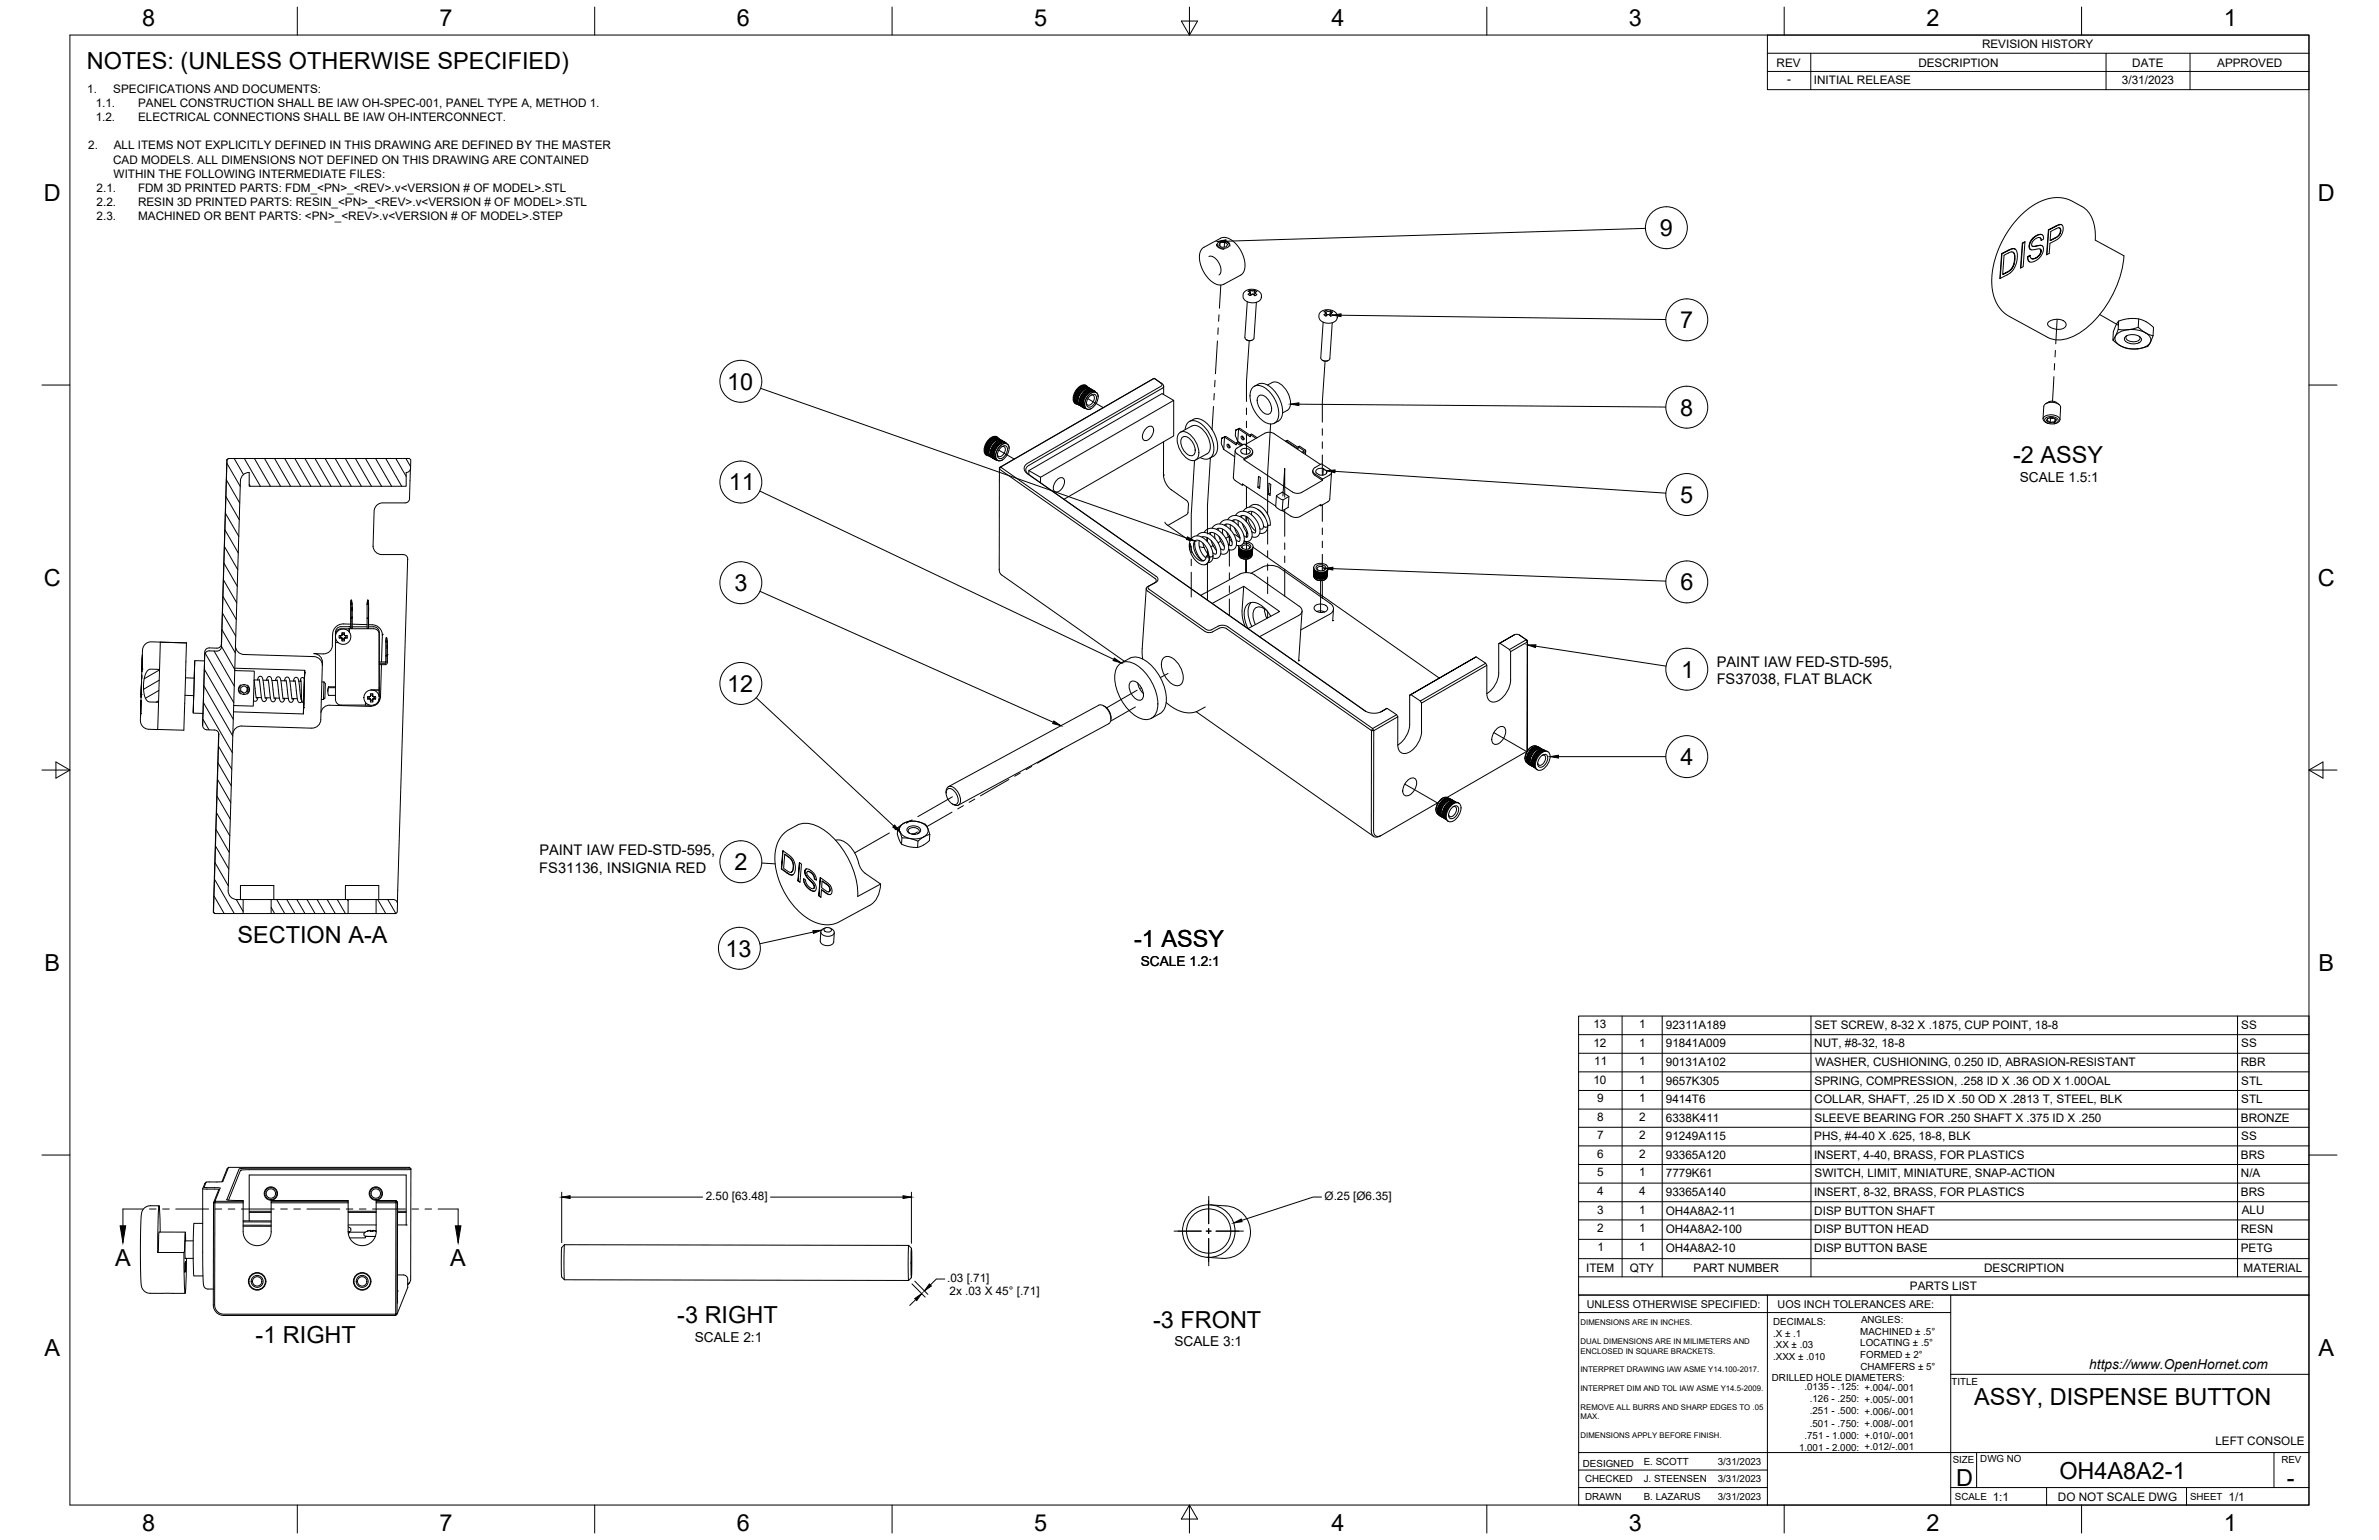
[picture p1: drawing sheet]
<svg xmlns="http://www.w3.org/2000/svg" width="864mm" height="559mm" viewBox="0 0 864 559" stroke-linecap="round" stroke-linejoin="round" font-family="sans-serif">
<defs><g id="words">
<g font-size="8.5">
<text x="51.6" y="9.4">8</text>
<text x="159.5" y="9.4">7</text>
<text x="267.5" y="9.4">6</text>
<text x="375.4" y="9.3">5</text>
<text x="483.4" y="9.4">4</text>
<text x="591.3" y="9.4">3</text>
<text x="699.3" y="9.4">2</text>
<text x="807.2" y="9.4">1</text>
<text x="31.5" y="25">NOTES: (UNLESS OTHERWISE SPECIFIED)</text>
<text x="16" y="72.9">D</text>
<text x="841.4" y="72.9">D</text>
<text x="602.6" y="85.6">9</text>
<text x="609.9" y="119.1">7</text>
<text x="263.9" y="141.4">10</text>
<text x="610" y="150.8">8</text>
<text x="730.8" y="168.1">-2 ASSY</text>
<text x="264.5" y="178">11</text>
<text x="609.9" y="182.5">5</text>
<text x="16" y="212.6">C</text>
<text x="266.6" y="214.5">3</text>
<text x="610" y="214.2">6</text>
<text x="841.4" y="212.6">C</text>
<text x="610.3" y="245.9">1</text>
<text x="263.9" y="251.1">12</text>
<text x="610.1" y="277.6">4</text>
<text x="266.7" y="315.7">2</text>
<text x="86.2" y="342.3">SECTION A-A</text>
<text x="263.4" y="347.1">13</text>
<text x="411.7" y="343.8">-1 ASSY</text>
<text x="16.2" y="352.3">B</text>
<text x="841.7" y="352.3">B</text>
<text x="41.8" y="459.5">A</text>
<text x="163.5" y="459.5">A</text>
<text x="245.9" y="480.2">-3 RIGHT</text>
<text x="418.6" y="481.8">-3 FRONT</text>
<text x="92.8" y="487.4">-1 RIGHT</text>
<text x="16.2" y="492">A</text>
<text x="841.7" y="492">A</text>
<text x="716.7" y="510">ASSY, DISPENSE BUTTON</text>
<text x="710.1" y="539.1">D</text>
<text x="747.6" y="536.7">OH4A8A2-1</text>
<text x="830.1" y="539.1">-</text>
<text x="51.6" y="555.5">8</text>
<text x="159.5" y="555.5">7</text>
<text x="267.5" y="555.5">6</text>
<text x="375.4" y="555.4">5</text>
<text x="483.4" y="555.5">4</text>
<text x="591.3" y="555.5">3</text>
<text x="699.3" y="555.5">2</text>
<text x="807.2" y="555.5">1</text>
</g>
<g font-size="5.3">
<text x="623.2" y="241.9">PAINT IAW FED-STD-595,</text>
<text x="623.2" y="248.3">FS37038, FLAT BLACK</text>
<text x="195.8" y="310.4">PAINT IAW FED-STD-595,</text>
<text x="195.8" y="316.8">FS31136, INSIGNIA RED</text>
</g>
<g font-size="5">
<text x="733.2" y="174.7">SCALE 1.5:1</text>
<text x="414.1" y="350.4">SCALE 1.2:1</text>
<text x="252.2" y="486.9">SCALE 2:1</text>
<text x="426.3" y="488.4">SCALE 3:1</text>
<text x="758.4" y="496.8">https://www.OpenHornet.com</text>
</g>
<g font-size="4.3">
<text x="719.5" y="17.6">REVISION HISTORY</text>
<text x="644.9" y="24.2">REV</text>
<text x="696.4" y="24.2">DESCRIPTION</text>
<text x="774" y="24.2">DATE</text>
<text x="804.9" y="24.2">APPROVED</text>
<text x="31.7" y="33.7">1.</text>
<text x="41.1" y="33.7">SPECIFICATIONS AND DOCUMENTS:</text>
<text x="648.7" y="30.2">-</text>
<text x="658.5" y="30.6">INITIAL RELEASE</text>
<text x="770.3" y="30.3">3/31/2023</text>
<text x="34.7" y="38.9">1.1.</text>
<text x="50.1" y="38.9">PANEL CONSTRUCTION SHALL BE IAW OH-SPEC-001, PANEL TYPE A, METHOD 1.</text>
<text x="34.7" y="44">1.2.</text>
<text x="50.1" y="44">ELECTRICAL CONNECTIONS SHALL BE IAW OH-INTERCONNECT.</text>
<text x="32" y="54.2">2.</text>
<text x="41.1" y="59.3">CAD MODELS. ALL DIMENSIONS NOT DEFINED ON THIS DRAWING ARE CONTAINED</text>
<text x="41.3" y="54.2">ALL ITEMS NOT EXPLICITLY DEFINED IN THIS DRAWING ARE DEFINED BY THE MASTER</text>
<text x="41.3" y="64.5">WITHIN THE FOLLOWING INTERMEDIATE FILES:</text>
<text x="35.1" y="69.6">2.1.</text>
<text x="50.1" y="69.6">FDM 3D PRINTED PARTS: FDM_&lt;PN&gt;_&lt;REV&gt;.v&lt;VERSION # OF MODEL&gt;.STL</text>
<text x="35.1" y="74.7">2.2.</text>
<text x="50.1" y="74.7">RESIN 3D PRINTED PARTS: RESIN_&lt;PN&gt;_&lt;REV&gt;.v&lt;VERSION # OF MODEL&gt;.STL</text>
<text x="35.1" y="79.9">2.3.</text>
<text x="50.1" y="79.9">MACHINED OR BENT PARTS: &lt;PN&gt;_&lt;REV&gt;.v&lt;VERSION # OF MODEL&gt;.STEP</text>
<text x="578.4" y="373">13</text>
<text x="595.1" y="373">1</text>
<text x="604.7" y="373.3">92311A189</text>
<text x="658.7" y="373.3">SET SCREW, 8-32 X .1875, CUP POINT, 18-8</text>
<text x="813.6" y="373.3">SS</text>
<text x="578.4" y="379.8">12</text>
<text x="595.1" y="379.8">1</text>
<text x="604.7" y="380">91841A009</text>
<text x="658.6" y="380.1">NUT, #8-32, 18-8</text>
<text x="813.6" y="380.1">SS</text>
<text x="578.7" y="386.5">11</text>
<text x="595.1" y="386.5">1</text>
<text x="604.7" y="386.8">90131A102</text>
<text x="658.9" y="386.8">WASHER, CUSHIONING, 0.250 ID, ABRASION-RESISTANT</text>
<text x="813.4" y="386.8">RBR</text>
<text x="578.4" y="393.3">10</text>
<text x="595.1" y="393.3">1</text>
<text x="604.7" y="393.5">9657K305</text>
<text x="658.7" y="393.6">SPRING, COMPRESSION, .258 ID X .36 OD X 1.00OAL</text>
<text x="813.6" y="393.6">STL</text>
<text x="579.8" y="400">9</text>
<text x="595.1" y="400">1</text>
<text x="604.7" y="400.3">9414T6</text>
<text x="658.7" y="400.3">COLLAR, SHAFT, .25 ID X .50 OD X .2813 T, STEEL, BLK</text>
<text x="813.6" y="400.3">STL</text>
<text x="579.8" y="406.8">8</text>
<text x="595" y="406.8">2</text>
<text x="604.8" y="407">6338K411</text>
<text x="658.7" y="407.1">SLEEVE BEARING FOR .250 SHAFT X .375 ID X .250</text>
<text x="813.5" y="407.1">BRONZE</text>
<text x="579.8" y="413.4">7</text>
<text x="595" y="413.4">2</text>
<text x="604.7" y="413.6">91249A115</text>
<text x="658.6" y="413.7">PHS, #4-40 X .625, 18-8, BLK</text>
<text x="813.6" y="413.7">SS</text>
<text x="579.8" y="420.1">6</text>
<text x="595" y="420.1">2</text>
<text x="604.7" y="420.4">93365A120</text>
<text x="658.5" y="420.4">INSERT, 4-40, BRASS, FOR PLASTICS</text>
<text x="813.5" y="420.4">BRS</text>
<text x="579.8" y="426.9">5</text>
<text x="595.1" y="426.9">1</text>
<text x="604.7" y="427.1">7779K61</text>
<text x="658.7" y="427.2">SWITCH, LIMIT, MINIATURE, SNAP-ACTION</text>
<text x="813.5" y="427.2">N/A</text>
<text x="256.2" y="435.5">2.50 [63.48]</text>
<text x="480.8" y="435.5">Ø.25 [Ø6.35]</text>
<text x="579.8" y="433.6">4</text>
<text x="595" y="433.6">4</text>
<text x="604.7" y="433.9">93365A140</text>
<text x="658.5" y="433.9">INSERT, 8-32, BRASS, FOR PLASTICS</text>
<text x="813.5" y="433.9">BRS</text>
<text x="579.8" y="440.4">3</text>
<text x="595.1" y="440.4">1</text>
<text x="604.7" y="440.7">OH4A8A2-11</text>
<text x="658.6" y="440.7">DISP BUTTON SHAFT</text>
<text x="813.8" y="440.6">ALU</text>
<text x="579.8" y="447">2</text>
<text x="595.1" y="447">1</text>
<text x="604.7" y="447.3">OH4A8A2-100</text>
<text x="658.6" y="447.3">DISP BUTTON HEAD</text>
<text x="813.4" y="447.3">RESN</text>
<text x="579.9" y="454">1</text>
<text x="595.1" y="454">1</text>
<text x="604.7" y="454.3">OH4A8A2-10</text>
<text x="658.6" y="454.3">DISP BUTTON BASE</text>
<text x="813.4" y="454.3">PETG</text>
<text x="575.8" y="461.5">ITEM</text>
<text x="591.7" y="461.4">QTY</text>
<text x="614.8" y="461.5">PART NUMBER</text>
<text x="720.3" y="461.5">DESCRIPTION</text>
<text x="814.5" y="461.5">MATERIAL</text>
<text x="343.8" y="465.2">.03 [.71]</text>
<text x="344.7" y="469.9">2x .03 X 45° [.71]</text>
<text x="693.3" y="468.1">PARTS LIST</text>
<text x="804.2" y="524.4">LEFT CONSOLE</text>
<text x="723.4" y="544.5">1:1</text>
<text x="747" y="544.7">DO NOT SCALE DWG</text>
<text x="809" y="544.5">1/1</text>
</g>
<g font-size="3.9">
<text x="576" y="474.6">UNLESS OTHERWISE SPECIFIED:</text>
<text x="645.3" y="474.7">UOS INCH TOLERANCES ARE:</text>
</g>
<g font-size="3.5">
<text x="643.7" y="485">.X ± .1</text>
<text x="643.7" y="480.8">DECIMALS:</text>
<text x="675.3" y="484.3">MACHINED ± .5°</text>
<text x="675.6" y="480">ANGLES:</text>
<text x="643.7" y="489.3">.XX ± .03</text>
<text x="675.3" y="488.6">LOCATING ± .5°</text>
<text x="643.7" y="493.5">.XXX ± .010</text>
<text x="675.3" y="492.8">FORMED ± 2°</text>
<text x="675.4" y="497.1">CHAMFERS ± 5°</text>
<text x="643.2" y="501.1">DRILLED HOLE DIAMETERS:</text>
<text x="708.4" y="502.7">TITLE</text>
<text x="655" y="504.4">.0135 - .125: +.004/-.001</text>
<text x="657" y="508.8">.126 - .250: +.005/-.001</text>
<text x="657" y="513.2">.251 - .500: +.006/-.001</text>
<text x="657" y="517.7">.501 - .750: +.008/-.001</text>
<text x="653.1" y="526.5">1.001 - 2.000: +.012/-.001</text>
<text x="655" y="522.1">.751 - 1.000: +.010/-.001</text>
<text x="574.6" y="532.3">DESIGNED</text>
<text x="596.7" y="531.6">E. SCOTT</text>
<text x="623.6" y="531.6">3/31/2023</text>
<text x="708.9" y="530.9">SIZE</text>
<text x="718.9" y="530.5">DWG NO</text>
<text x="828.2" y="530.9">REV</text>
<text x="575.4" y="537.9">CHECKED</text>
<text x="596.7" y="537.9">J. STEENSEN</text>
<text x="623.6" y="537.9">3/31/2023</text>
<text x="575.4" y="544.3">DRAWN</text>
<text x="596.7" y="544.3">B. LAZARUS</text>
<text x="623.6" y="544.3">3/31/2023</text>
<text x="709.6" y="544.2">SCALE</text>
<text x="795" y="544.2">SHEET</text>
</g>
<g font-size="2.8">
<text x="573.7" y="480.9">DIMENSIONS ARE IN INCHES.</text>
<text x="573.7" y="487.7">DUAL DIMENSIONS ARE IN MILIMETERS AND</text>
<text x="573.7" y="491.1">ENCLOSED IN SQUARE BRACKETS.</text>
<text x="573.7" y="497.9">INTERPRET DRAWING IAW ASME Y14.100-2017.</text>
<text x="573.7" y="504.7">INTERPRET DIM AND TOL IAW ASME Y14.5-2009.</text>
<text x="573.7" y="511.6">REMOVE ALL BURRS AND SHARP EDGES TO .05</text>
<text x="573.7" y="514.9">MAX.</text>
<text x="573.7" y="521.8">DIMENSIONS APPLY BEFORE FINISH.</text>
</g>
</g></defs>
<!-- layer: Visible -->
<g fill="none" stroke="#000" stroke-width=".36">
<path d="M755.7 74.9a11.4 11.4 0 0 1 4.9 10.8v1.4l10.4 5.7a38.4 38.4 0 0 1-17 28.5 11.2 11.2 0 0 1-10.7 1.1l-15.1-8.3-2.3-2.3-1.9-3.6a28.7 28.7 0 0 1 3.8-22.6l4-5.5a20.5 20.5 0 0 1 14.9-8.4l2.3 .2 1.8 .4 4.9 2.6M436.5 90.1l6.9-3.8 1.5-.1 1.9 .8 2.6 2.4 1.8 3.2 .8 3.2-.2 1.7-.4 1.3-.9 1-6.7 3.5h-1.6l-1.4-.5-1.6-1.2-1.5-1.7-1.8-3.6-.5-3.4 .4-1.7zM438.8 93.1l.9-.2 .8 .4 1.9 2 .8 2.5-.1 1.2-.6 .8M441.6 88.6l.2 .7 .7 .6 1.8 .6M442.1 88a2.63 2.63 0 0 1 4.1 .9 2.46 2.46 0 0 1-2.2 1.2 2.46 2.46 0 0 1-2.1-1.4zM442.7 87.7l-.3 .1M442.9 88l1.6-.2 1.1 .8-.4 1-1.6 .1-1.2-.7zM442.9 88l-.1 1.2M444.1 87.5l1.8 .4 .5 .7v.7M444.5 87.8l-.1 1.9M445.5 87.8l.1 .1M726.7 92.1l-.6 8.9"/>
<path d="M729.7 98l-2.7 1.5 2.8-1.4M730.4 97.2l-.7 .8 .8-.7M730.4 90.2l-3.8 1.8 3.9-1.7M730.7 91.5l.5 .5M731 95.8l-.5 1.5zM731.1 91.9l.4 2.1-.4 1.8M731.3 93.9l-.3 1.9M731.5 94a1.89 1.89 0 0 0-1.2-2.6l-2.8 1.2-.5 6.9M731.5 90.4l-1.1-.2h.7l.7 .4 .5 1.5-.1 2.5-.8 2.3-1.8 2.2-3.6 2 .6-9.1M734.1 88.2l-.6 9.1 .9-.5 .7-9.1-1 .5-.5 9M735.1 87.9l-.8 .4M736 93.2l.3 1.4"/>
<path d="M736.2 93.2l.2 1.5M736.3 94.6l.5 .4M736.6 89.2l.3 1.1-.2-1M736.7 90.2l.8 .5 2.5-.4 .9 .3-.4-.2M736.9 90.3l.3 .3M736.9 92.8l-.9 .4 .9-.6 .3 1 .6 .3M737 87.8l-.3 1.5 .4-1.5M737.4 93.8l.6 .2M738 86.4l-1 1.4 1.1-1.3M738.9 93.6l-1.1 .3 1.3-.2M739.3 85.4l1.6-.3zM739.3 85.4l-1.3 1 1.5-.9"/>
<path d="M739.9 92.9l-1 .7 1.2-.6M740.6 92l-.7 .9 .8-.8M740.7 89l-3 .3M740.7 90.5l.3 .7-.1-.6M740.7 85l.9 .5 .2 1.2-.9 .6-.4-1.1M740.9 85.1l.4 .1M740.9 89.1l.4 .1M740.9 91.1l-.2 1 .3-.9M741 87.2l-.4-.9h-.9l-1.2 .6-.9 1.2a.95 .95 0 0 0 .2 1.3 .95 .95 0 0 0 1.3-.1l1.6-.3 .8 .3 .3 1.3-.4 1.5-1.1 1.5-1.4 1.1-1.6 .4-1-.5M743.7 83.5l-.6 8.9M747.4 81.5l-3.8 1.9 4-1.8M747.5 85.1l-1 1-2.3 1.1 2.5-1.1 .9-.9"/>
<path d="M747.6 82.7l.3 .3M747.8 82.9l.1 .8M747.9 83.7l.2 .5-.5 1zM748.1 83.8l-.2-.8-.7-.4-2.7 1.4-.3 3.2M748.4 81.6l-1-.1h.9l.6 .8v1.4l-.5 1.5-1.3 1.5-2.9 1.6-.3 3.7-1 .5 .7-9.1M451.7 106l1.8-1 2.6 .2 .8 .4 .9 1-.1 1.9-.8 .8-1.3 .5-1.2 .1-1.5-.4-.9-.5-.7-1v-1.3zM452.8 109.5l-.9 12.9M453.1 105.7l.6 .4M453.1 106.8l.7 .5M453.6 106.3l-.5 .5M453.7 106.1l.1 1.2M453.7 106.1l-.1 .2"/>
<path d="M453.7 106.1h.1M453.8 105.3l.2 1.7M454 107h.1M454 107l-.2 .1M454.3 105.5l.3 .1M454.4 105.5l-.6-.2-.7 .4M454.6 106.7l-.8 .6M454.6 105.6h.1M454.7 106.7l.2 .1M454.9 106.8h.1M454.9 105.5h-.2M455 105.5h-.1"/>
<path d="M455.5 105.4l-.5 .1M455.5 105.4l.7 .4-.5 .2M455.5 105.4l-.4 1.6M455.6 106.1v.1M455.6 106.2l-.2 1M455.6 106.2l.1 .2M455.7 106l-.1 .2M455.7 106h.1M455.7 106.4l.5 .5-.4 .3-.3 .1-.5-.5M456.1 109.7l-.9 13a1.86 1.86 0 0 1-1.7 .9 1.86 1.86 0 0 1-1.6-1.1M479.3 113.3l.9-.6 1.2-.3 2.4 .3 .8 .5 .7 .8v1.9l-.8 .8-1.3 .5-1.6 .1-1.4-.5-1-.7-.4-.8 .1-1.3zM480.3 116.9l-.9 13a1.86 1.86 0 0 0 1.6 1.1 1.86 1.86 0 0 0 1.8-.9"/>
<path d="M481.1 113.3h.1M481.2 113.7h-.1M481.2 113.4l.1 .1M481.3 113.5v1.2l-.7-.5 .6-.5M481.3 113.5l-.1 .2M481.3 113.5h.1M481.3 112.7l.3 1.7M481.3 112.7l-.7 .4 .6 .2M481.3 112.7l.6 .2M481.6 114.4v.1M481.6 114.5l-.3 .1M481.9 112.9h.1"/>
<path d="M481.9 114.2l-.6 .5M481.9 114.2h.6M481.9 114.2h.1M481.9 112.9h.6M482.5 114.2h.1M482.5 114.2l.5 .6 .8-.5M483 112.8l.8 .5-.5 .1M483 112.8l-.4 1.6M483.1 112.8l-.6 .1M483.1 113.6l-.2 1M483.2 113.6l.1 .2M483.2 113.8h.1"/>
<path d="M483.2 113.4l-.1 .2M483.2 113.4h.1M483.3 113.8l.5 .5M483.6 117.1l-.9 13M743.6 116.9l1.9-.9 2.1-.1 1.8 .8 .5 .6 .1 .8-.6 .8-.9 .4-2.7 .1-1.5-.6-.8-.7-.2-.6zM769.1 116.5l-.2 3M772.5 119.6l-2.4 .1a.92 .92 0 0 0-1.5 .6l-.7 1.7M772.5 119.6a11 11 0 0 1 6.4 1.2M772.5 119.6a5.7 5.7 0 0 0-4.6 2.3M776.2 118.7l-3.7 .9M776.2 118.7l2.7 2.1M776.4 115.7l-.2 3"/>
<path d="M393.2 140l.7 1M393.4 140l.9 .8M393.4 140l-.1 .1M393.4 140l.7 .9M393.8 140l-.1 .1M393.8 140l.9 .7M393.8 140l.7 .7M394.3 140a2.22 2.22 0 0 0-2.9 .7 4.8 4.8 0 0 0-1.5 5.4l.4 .3M421.5 139l-2.5-1.7-55.8 32.2 56.5 39.6M421.5 139h.1M421.5 139a.63 .63 0 0 1 .3 .6 .63 .63 0 0 1-.4 .6l-48.3 27.9a2.09 2.09 0 0 0-1.3 1.9 2.09 2.09 0 0 0 1.2 1.9l122.3 85.9M452.5 123.3l1 .4 1-.3"/>
<path d="M461.8 138.8l-1.7 .9M461.8 138.8a4.5 4.5 0 0 1 5 2.6 6.6 6.6 0 0 1 .9 7.2l-2.1 1.2M480 130.7l1 .4 1-.2M767.9 122l-.9 1.4 2.6 2M767.9 121.9a2.64 2.64 0 0 0 1.8 3.5M771.6 122.2a4.5 4.5 0 0 1 5.7 .6 1.72 1.72 0 0 1-2 1.9 3.5 3.5 0 0 1-4.2-1.7zM772.2 121.8a1.17 1.17 0 0 0-.3 1.3 1.17 1.17 0 0 0 1.2 .7 2.99 2.99 0 0 0 3.8-1l-.4-.8M778.9 120.8l2.7 1M778.9 120.8l1.1 .9a2.24 2.24 0 0 1 .6 2.5M780.6 124.2l-.2 .5a2.56 2.56 0 0 1-2.7 1.6l-2.2 .3-2.9-.1-3-1.1M780.6 124.2a8.1 8.1 0 0 1-8.8 2.1l-2.1-.9M781.6 121.8l.1-3-2.4-1.9-3.4-1.2-2.5-.1-2.2 .3a4 4 0 0 0-3.6 3.4l-.4 1.1-.2 3"/>
<path d="M781.6 121.8l-1 2.4M358.9 160l-.2 .2M358.9 160l.8 1.5M359.1 159.7l-.2 .3M359.1 159.7l.8 1.5M359.3 159.7l.7 1.4M359.3 159.6l-.2 .2M359.6 159.3l-.3 .2 .8 1.5M359.6 159.3l.7 1.4M359.7 159.4l.7 1.3M359.8 159.2l-.2 .2M359.8 159.2l.2-.2 .7 1.3"/>
<path d="M359.8 159.2l.6 1.3M360.1 159.1l.7 1.2M360.2 158.9l-.2 .1M360.2 158.9l.7 1.2M360.4 158.8l-.2 .1M360.5 158.8l.6 1.1M360.5 158.9l.7 1.1M360.6 158.7l-.2 .1M360.7 158.7l.2-.1 .6 1M360.7 158.7l.6 1.1M361.1 158.6l-.1 .2M361.1 158.6l.9 1 .2-.2"/>
<path d="M361.1 159.9l.1 .1M361.1 159l.1 .2M361.1 159.9l-.2 .2M361.1 158.6l.6 .9M361.2 160l-.4 .3M361.2 159.1l.4 .6M361.3 159.8l-.1 .2M361.5 158.6l-.1 .1M361.5 158.6l.9 .8M361.5 158.6l.7 .8M361.5 159.7l-.2 .1M361.5 159.7h.1"/>
<path d="M361.6 159.7l-.4 .3M361.7 159.6l-.1 .1M361.8 158.8h.1M361.8 158.7l.3 .2M361.8 158.7l.8 .7M362 159.5l-.3 .1M362 158.6a2.22 2.22 0 0 0-3 .7 4.8 4.8 0 0 0-1.4 5.5l.6 .4M362.1 158.9l.7 .5M362.3 160l-.2 .1M362.3 160l.5 .9M362.3 160l.7 1.1 .1-.3M362.3 159l.7 .4"/>
<path d="M362.4 159.4h-.2M362.4 159.4h.2M362.5 159.9l.5 .9 .3-.2M362.5 159.9l-.1 .1M362.5 159.9l.2-.1 .6 .9M362.5 159.2l.6 .3M362.5 159.1a1.96 1.96 0 0 0-3.3 .4 4.5 4.5 0 0 0-1.2 5.6l1 .3-1-.7M362.6 159.4h.3M362.8 160l.6 .8M362.9 159.8l.6 .8M362.9 159.8l-.1 .1M363 159.4l.4 .4"/>
<path d="M363.1 159.7l.2 .1M363.1 159.7l-.7-.2-.8 .2M363.1 159.7l.6 .8M363.1 159.7l-.2 .1M363.1 159.5l.2 .1M363.3 159.7l.8 .7M363.3 159.7l.6 .7M363.3 159.7l-.1 .2M363.7 159.8l.8 .6M363.7 159.8l-.1 .1M389.9 144.8l1.5 1.7M389.9 144.8l1.4 1.4"/>
<path d="M389.9 144.3l1.3 1.5M390 145.3l1.6 1.5M390 145.3l1.5 1.3M390 144.7l-.1 .1M390 145.2v.1M390 143.7l1.2 1.9-1.2-1.6zM390 144.1a2.17 2.17 0 0 0 1.2 1.9v-.2M390.1 143.5l-.1 .3M390.1 143.5l1.1 1.5v-.2M390.1 145.7l1.6 1.2M390.1 145.6l1.8 1.4-.2-.1M390.2 143.6l.3 .5"/>
<path d="M390.2 143.2l1.1 1.6M390.2 143.2l-.1 .3M390.3 142.9l1 1.6M390.3 142.9l.1-.3 1 1.6M390.3 146l1.7 1.1M390.3 142.9l-.1 .3M390.3 146v.1M390.3 146l1.4 1M390.3 146.4l.2 .1M390.3 143l1.1 1.6M390.5 142.3l-.1 .3M390.5 146.3h.1"/>
<path d="M390.6 142.3l.9 1.6M390.6 142.5l.9 1.6M390.6 146.4l.3 .1M390.6 146.4l.5 .2M390.7 142.1l-.1 .2M390.7 142l.9 1.6M390.9 142l.9 1.5M390.9 141.8l.8 1.6M390.9 141.8l-.2 .3M391.1 141.5l-.2 .3M391.1 141.5l.8 1.6-.2 .3M391.2 145.6v.2"/>
<path d="M391.2 145.1h.1M391.2 141.5l.8 1.5M391.2 146.1l.2 .4M391.2 141.3l-.1 .3M391.3 141.3l.7 1.5M391.3 145.1l-.1 .2M391.3 144.5l.1 .1M391.3 145.1l.1 1.2 .6 .7M391.4 146.5l.1 .1M391.4 144.6l-.2 .2M391.4 144.2l-.1 .3M391.4 144.6l-.1 .5"/>
<path d="M391.5 141.1l-.2 .2M391.5 141.1l.8 1.4M391.5 146.6l.1 .2M391.5 143.9l-.1 .3M391.5 144.1l-.1 .5M391.6 146.8l.1 .1M391.6 141.1l.7 1.4M391.7 140.9l-.2 .2M391.7 140.9l.7 1.4M391.7 143.4l-.2 .5M391.7 143.5l-.2 .6M391.8 145.8l1.2 1.3"/>
<path d="M391.8 146l1.3 1.5M391.8 145.5v.3M391.9 147.1l.1 .1M391.9 140.7l-.2 .2M391.9 140.7l.7 1.3M391.9 145.9l1.3 1.4-.2-.3M391.9 146.5l1.3 1.1M391.9 146.5l1.7 1.4-1.5-1.1M391.9 145v.3l1 1.3M391.9 145.4l-.1 .1 1.2 1.3M391.9 146.4v.1M392 143l-.1 .1"/>
<path d="M392 147h.1M392 147.1l.2 .1M392 140.7l.7 1.3M392 143l-.3 .5M392 144.8l1 1.3M392.1 146.9l1.5 1.2M392.1 144.4l-.1 .3M392.1 144.4l.9 1.4 .2-.1M392.1 144.4l.1-.1 1 1.4-.1-.2M392.1 140.5l-.2 .2M392.1 140.5l.7 1.3M392.2 144.1l.8 1.4"/>
<path d="M392.2 144.1v.2M392.2 142.5l-.2 .5M392.2 147.2h.1M392.3 147.2l1.4 .9M392.3 145.1l-.3-.3-.1 .2 1 1.3M392.3 147.2h-.1M392.3 147.2l1.2 .8M392.3 147.2h.1M392.3 143.8l-.1 .3M392.3 143.8l.8 1.4M392.3 143.8l.2-.1 .8 1.5M392.3 140.4l-.2 .1"/>
<path d="M392.3 140.4l.7 1.2-.2 .2M392.3 142.5l-.3 .5M392.4 143.6l.8 1.3M392.4 143.6l.1 .1M392.4 140.4l.7 1.2M392.5 140.3l-.2 .1M392.5 147.5l.3 .1M392.5 147.4v.1M392.5 140.2l.6 1.4M392.6 147.4v.1M392.6 147.5h.1M392.6 142l-.3 .5"/>
<path d="M392.6 143.3l.9 1.4v-.3M392.6 143.3l1 1.3M392.6 143.3l-.2 .3M392.7 142h-.1M392.7 142l-.4 .5M392.7 143l.8 1.4M392.7 143v.2M392.8 141.8l-.1 .2M392.8 140.1l-.3 .2M392.8 140.1l.6 1.1M392.9 140.2l.6 1.1M392.9 142.8l.9 1.3"/>
<path d="M392.9 142.8l-.2 .2M392.9 146.3v.3M393 146.6v.2M393 146.8v.2M393 140.1h-.2M393 141.6h.1M393 140l.6 1.1M393 145.7l.1 .6h-.2M393.1 147.2v.2M393.1 142.7v-.2l.7 1.7-.9-1.4M393.1 141.6l-.4 .4M393.1 147.5l.1 .1"/>
<path d="M393.1 145.2v.3M393.2 140l-.2 .1M393.2 144.9l.1 .4-.2-.1M393.2 147.6l.1 .2M393.3 142.3l-.2 .2M393.3 142.3l.6 1.3 .3-.1M393.3 142.3l.8 1.3M393.3 144.6l-.1 .3M393.4 140.3l.6 .7M393.5 147.9l.1 .1M393.5 142.1l.6 1.2M393.5 142.1l-.1 .2"/>
<path d="M393.5 141.3l-.3 .1M393.5 141.3l-.4 .3M393.6 148l.2 .1M393.6 141.1l-.1 .2M393.6 144.1l-.1 .2M393.7 141.9l.6 1.2M393.7 141.9l.8 1.2M393.7 141.9l-.2 .2M393.7 148.1h.2M393.8 148.1l.4 .1M393.8 148.1h.1M393.8 141.9l.1-.2 .6 1.2"/>
<path d="M393.9 143.5l-.1 .3M394 141.1l-.5 .2M394 148.2l.2 .1M394.1 140.9l-.5 .2M394.1 148.2l.1 .1M394.1 143.3l.1 .2M394.1 140.1h.1M394.1 140.1l.4 .2M394.2 140.1l.7 .6M394.2 141.5l-.3 .2M394.2 141.5l.7 1.2M394.3 140.8l-.2 .1"/>
<path d="M394.3 143.1h.2M394.3 143l-.2 .3M394.4 141.4l.5 1.3-.7-1.2M394.4 141.4l-.1 .2M394.5 140.2l.6 .5M394.5 140.8h-.2M394.5 142.8l.1 .3M394.6 141.3l-.2 .1M394.6 141.3l.7 1.1M394.7 140.4l.6 .4M394.7 141.4l.1-.2 .6 .9M394.7 142.6l-.2 .2"/>
<path d="M394.8 141.2l.2-.1 .8 1M394.9 140.7l.4 .1M394.9 140.7h-.4M395.1 143.5l.6-.5a1.68 1.68 0 0 1 2.2-.6 1.68 1.68 0 0 1 .7 2.3 4.3 4.3 0 0 1-3.9 3.8 2.99 2.99 0 0 1 0-4.4zM395.2 141.3l.5 .8M395.2 142.3l-.3 .1M395.2 141.1h.4M395.2 141.1l.6 1M395.2 141.1l-.1 .1M395.3 140.8h.2M395.3 140.8a2.21 2.21 0 0 0-3.7 0 4.5 4.5 0 0 0-1.2 5.6l.9 .3M395.3 140.7l.2 .1"/>
<path d="M395.4 142.1l-.1 .3M395.5 141l-.7-.2-.8 .3M395.5 141.1l.6 .9 .2-.2M395.5 140.8l.1 .1M395.6 140.9l.2 .2M395.6 142l-.2 .1M395.6 141.1l1 .8M395.6 141.1l.6 .7M395.6 141.1l-.1 .1M395.7 143.6a1.3 1.3 0 0 1 1.8-.4 1.3 1.3 0 0 1 .5 1.7 2.9 2.9 0 0 1-3.1 2.8 2.9 2.9 0 0 1 .8-4.1zM395.9 141.2l.7 .7M396 141.2l.9 .5"/>
<path d="M396 143.4a.97 .97 0 0 1 1.2 .3 .97 .97 0 0 1 0 1.2 2.23 2.23 0 0 1-2.5 2l-.3-.7M396 141.8l-.2 .1M396.2 148.2v.1M396.4 141.4l.6 .4M396.5 141.7h-.2M396.6 141.5l.5 .3M396.6 141.9h.1M396.7 141.7h.2M396.9 141.7l.1 .1M397 141.8h.2M397.1 141.8l.1 .1M397.2 141.9h.2"/>
<path d="M397.2 141.8l.1 .2M397.3 142h.1M397.4 141.9l-.1 .1M397.4 141.9l.2 .3M397.6 142.2a2.8 2.8 0 0 0-3.6 1.9 2.81 2.81 0 0 0 .1 4.1M397.6 142.2h.1M398.6 144a1.63 1.63 0 0 0-1-1.8 1.63 1.63 0 0 0-2 .7 4.3 4.3 0 0 0-1.4 5.4 1.63 1.63 0 0 0 2-.1M415.8 155.7l.5-.5a1.41 1.41 0 0 1 1.9-.4 1.41 1.41 0 0 1 .5 1.8 3.8 3.8 0 0 1-3 3.3 1.74 1.74 0 0 1-.8-2.6zM422.4 140.1v3.1M426.1 145.3v12.9l-39.9 23M428.3 157a3.3 3.3 0 0 1 4.3 1.3 7.5 7.5 0 0 1 2.1 8 2.62 2.62 0 0 1-4.2-.2 8.4 8.4 0 0 1-2.9-8.1zM428.5 156.8l4.2-2.2a4.5 4.5 0 0 1 5 2.6 6.6 6.6 0 0 1 .9 7.1l-4.6 2.6"/>
<path d="M429.2 158.7a3.1 3.1 0 0 1 3.9 2.1 3.2 3.2 0 0 1-.2 4.5 4.3 4.3 0 0 1-4.1-3.7l-.1-.7a2.48 2.48 0 0 1 .5-2.2zM430.2 155.9a3.1 3.1 0 0 1 1.9-3.1 3.1 3.1 0 0 1 3.5 .7 11.6 11.6 0 0 1 4.8 11.1 2.92 2.92 0 0 1-4.7 1.4M431.8 152.9a4.6 4.6 0 0 1 6.7 1.1 11.1 11.1 0 0 1 3.3 9.9l-.8 1.3-.6 .4M443.5 159l1.4-.7zM443.5 159l-.2 2 .9 2.1M444.9 158.3l3.9 2.6M448.6 156.1l1.4-.7zM448.6 156.1l-.2 2 .9 2M450 155.4l3.9 2.6M450.6 158.3a.79 .79 0 0 1 .8 .4 .79 .79 0 0 1-.1 .9l-.6-.5zM450.9 158.2l.2 .7 .5 .5M453.9 157.7l2 1.4"/>
<path d="M454.8 140.6a3.6 3.6 0 0 1 5 .6 11.4 11.4 0 0 1 4.1 10.7 3 3 0 0 1-4.9 1.2 11.5 11.5 0 0 1-5-11.3zM455.4 140.2a4.6 4.6 0 0 1 6.6 1 11.1 11.1 0 0 1 3.3 9.9 3.8 3.8 0 0 1-2.7 2.5M456.4 158.8l-2-1.3-.5 .2v.8l-4.3-2.8-.3 4.4M456.9 143.6a3.1 3.1 0 0 1 3.9 2.2 3.2 3.2 0 0 1-.2 4.5 4.3 4.3 0 0 1-4-3.7l-.2-.7a2.48 2.48 0 0 1 .5-2.3zM462.5 157.4l16.8 11.1M462.5 157.4l-1.1-.5-1.8 .1-7.6 4.4M467.4 159.8l-.7 .3M467.4 159.8l-.8 .3M467.4 159.8l3.8 2.5M742.5 151.7a3.2 3.2 0 0 1 4.7 .9 2.89 2.89 0 0 1-4.3 .8 .98 .98 0 0 1-.4-1.7zM743.4 153.6l.2 .1M743.4 153.6l-.6-.3a1.29 1.29 0 0 1-1.1-1.3 1.29 1.29 0 0 1 1.2-1.2 4.3 4.3 0 0 1 4.8 1.2 1.79 1.79 0 0 1-2 1.8"/>
<path d="M743.4 151.8l-.1 .2a.5 .5 0 0 0-.2 .7 .5 .5 0 0 0 .6 .2l.6 .5M743.5 151.8a2.26 2.26 0 0 1 2.9 .8l-.5 .6M743.5 151.8l-.5 .4v.5l1.3 .7M744 151.6l.3 .2M744.1 151.6l1.3 .1M745.4 151.7l-1.1 .1v1.6M745.9 153.2l-.8-.1-.8 .3M745.9 153.2l-1.6 .2M746 152l.4 .3-.5 .9zM746.4 146l1 .7M746.4 146a2.81 2.81 0 0 0-2.7-.2l-1 .7M748 147.8a3.3 3.3 0 0 0-4.3-1.7l-1.1 .4-.6 .6-.4 4.9"/>
<path d="M748 147.8l-.2 4.6M82.4 166.9h.1M82.4 166.9l-2.1 67M82.9 166.4l-.5 .5-2 67.8a1.56 1.56 0 0 1-1.6 1.5h-2.8a1.56 1.56 0 0 0-1.7 1.5l-.7 25.5a1.56 1.56 0 0 0 1.5 1.6l2.8 .1a1.56 1.56 0 0 1 1.6 1.6M82.9 166.4h65.7l.5 .5v3a1.6 1.6 0 0 1-1.7 1.6v4.9h-56.9v-4.9a3.1 3.1 0 0 0-3.2 3l-4.5 148.6a3.2 3.2 0 0 0 3.2 3.3h2.3v5.1h-10.3l-.5-.5 1.9-64.5M82.9 166.4l-.5 .5M149 170.3l-.3 10.6a1.56 1.56 0 0 1-1.6 1.6h-8.4l-1.3 .4-.9 .8-.7 1.7-.4 12.9M357.6 163v.2l1.3 1.5M357.6 163l1.3 1.5M357.6 163.9l1.7 1.6M357.6 164l1.6 1.3M357.7 163.4l-.1 .1"/>
<path d="M357.7 163.9l-.1 .1M357.7 162.4l-.1 .3 1.3 1.5M357.7 162.8l-.1 .2M357.8 162.2l-.1 .2 1.2 1.6M357.8 164.4l1.7 1.3M357.8 164.4l1.6 1.2M357.8 164.3v.1M357.8 162.3l.4 .5M357.9 161.6l-.1 .3M358 164.7l1.7 1.1M358 164.7h-.1M358 161.7l1.1 1.6"/>
<path d="M358.1 161.3l-.1 .3 1 1.6 .2-.5M358.1 161.3l1 1.6M358.2 161l-.1 .3M358.2 165h.1M358.2 161l1 1.7M358.2 165l.6 .3M358.2 164.9l.1 .1M358.2 161.2l1 1.5M358.3 165l.2 .2M358.4 160.7l-.2 .3M358.4 160.7l.9 1.6M358.5 160.5l-.1 .2"/>
<path d="M358.6 160.6l.8 1.6M358.6 160.5l.8 1.5M358.7 160.2l-.1 .3M358.8 160.2l.7 1.5M358.9 164.3v.2M358.9 164v.2M358.9 163.7v.3M358.9 164.5v.2M358.9 160.2l.8 1.4M358.9 164.7l.1 .2M358.9 163.4v.3M358.9 163.4l-1-1.6-.1 .3 1.1 1.6"/>
<path d="M358.9 165.4l.5 .3M359 163.2l-.1 .2M359.1 165.1l-1.5-1.6 1.5 1.8M359.1 163.3v1.4l.6 .9M359.2 165.3l.1 .2M359.2 162.7l-.1 .6M359.3 165.5l.1 .1M359.3 162.3l-.2 .3M359.4 165.6l.1 .1M359.4 162l-.1 .3M359.4 162.2l-.2 .5M359.5 164.2l1.1 1.3"/>
<path d="M359.5 164.7l1.2 1.2M359.5 164.7l1.3 1.4M359.5 164.2l1.2 1.5M359.5 165.7l.2 .1M359.5 161.7l-.1 .3M359.6 165.2l1.4 1.1M359.6 163.7l1 1.3M359.6 163.7l.1-.2 .2 .3M359.6 164.6l-.1 .1M359.6 165.2l.1 .2M359.6 163.6l-.1 .3 1.1 1.3v-.2M359.6 164l-.1 .2"/>
<path d="M359.6 165.1v.1M359.6 163.4l1 1.3M359.6 165.4l1.4 1.1M359.6 163.4l.1 .1M359.7 165.7h.1M359.7 165.6h.1M359.7 165.8h.2M359.7 161.7l-.3 .5M359.7 163.1l1 1.3M359.7 163.1l.2-.2 .9 1.5-.1-.2M359.7 165.6l.1 .1M359.7 163.1v.3"/>
<path d="M359.7 165.5l1.6 1.1-.3-.1M359.8 165.8l1.5 .9M359.8 162.8l.9 1.4M359.8 162.8l.1 .1M359.9 161.2l-.4 .5M359.9 165.8l.1 .1M359.9 165.9l1.5 .9M359.9 165.8v.1M360 165.9l1.2 .8M360 162.5l-.2 .3M360 161.2h-.1M360 161.2l-.3 .5"/>
<path d="M360 161v.2M360.1 162.2l.8 1.4M360.1 162.2v.2M360.2 166.1l.3 .2M360.2 166.1l.1 .1M360.3 166.1h-.1M360.3 161.9l.7 1.4M360.3 161.9l.9 1.4M360.3 161.9l-.2 .3M360.4 160.7l-.4 .3M360.4 160.7l-.4 .5M360.4 161.7l.7 1.3"/>
<path d="M360.4 161.7v.2M360.6 161.4l.7 1.4M360.6 161.4l.9 1.4M360.6 165h.2M360.6 161.4l-.2 .3M360.6 165.2l.2 .2M360.6 165.5h.2M360.6 165.5l.1 .2M360.6 164.7l.2 .3M360.6 160.3l-.2 .4M360.7 164.4l-.1 .3M360.7 165.7l.2 .2"/>
<path d="M360.7 165.9h.2M360.7 165.9l.1 .2M360.8 161.2l.6 1.3M360.8 161.2l-.1 .2M360.8 160.3l-.4 .4M360.8 166.1l.3 .2M360.8 163.9l-.1 .3M360.8 160.1l-.2 .2M360.9 164.4h-.2M360.9 166.3l.1 .2M360.9 163.6l.1 .2M361 160.9l-.2 .3"/>
<path d="M361 163.8l-.9-1.4 .7 1.5M361 163.3l-.1 .3M361 163.8l-.2 .1M361.1 166.6l.2 .1M361.2 163v.4l-.2-.1M361.2 160.8l.6 1.2 .2-.3M361.2 160.8l-.1 .2M361.3 166.7l.2 .1M361.3 162.7l-.2 .3M361.4 160.5l.6 1.2M361.4 160.5l-.2 .2M361.4 166.8l.3 .1"/>
<path d="M361.5 166.7l-.1 .1M361.6 162.2l-.1 .5-.2 .1M361.6 160.4l.5 1.4-.7-1.3M361.6 160.4l-.1 .2M361.8 162v.3l-.8-1.3 .8 1.2M361.8 160.2l-.2 .2M361.8 160.2l.6 1.1M362 161.7l.1 .1M362.1 160.1l.4 1.3-.7-1.2M362.1 160.1l-.2 .2M362.4 161.3l-.2 .2M362.4 161.3l.1 .1"/>
<path d="M362.8 169.7l55.7-32.2 .5-.2 3.3 2.4 .1 .6-.5 .6-48.8 28.2a1.77 1.77 0 0 0 .3 3l122.4 86M362.8 169.7l.4-.2-.4 .7zM362.8 160.9l.1 .2M362.8 162.2l.5-.5a1.68 1.68 0 0 1 2.3-.6 1.68 1.68 0 0 1 .6 2.2 4.3 4.3 0 0 1-3.8 3.8 2.99 2.99 0 0 1 0-4.3zM362.8 160.9l-.2 .2M363.3 160.7l.1 .1M363.4 162.3a1.3 1.3 0 0 1 1.8-.5 1.3 1.3 0 0 1 .5 1.8 2.9 2.9 0 0 1-3.1 2.7 2.9 2.9 0 0 1 .8-4zM363.5 160.6l-.1 .2M363.7 162.1a.97 .97 0 0 1 1.1 .3 .97 .97 0 0 1 .1 1.1 2.23 2.23 0 0 1-2.5 2.1l-.3-.7M363.7 160.5h-.2M363.7 160.5l.2 .1M363.9 160.4v.2"/>
<path d="M364.1 160.1l.6 .3M364.1 160.4h-.2M364.1 160.4l.1 .1M364.3 160.2l.5 .2M364.3 160.5h-.1M364.3 160.4v.1M364.5 160.4l.1 .1M364.6 160.5l.1 .1M364.7 160.4l.2 .1M364.7 160.4v.2M364.8 160.4l.1 .1M364.9 160.5l.1 .1"/>
<path d="M364.9 160.5l.1 .2M365 160.6v.1M365 160.6l.2 .3M365.3 160.8v.1M365.3 160.9a2.37 2.37 0 0 0-3.2 1.2 3.4 3.4 0 0 0-.3 4.8h.1M366.3 162.7a1.63 1.63 0 0 0-1-1.9 1.63 1.63 0 0 0-2 .8 4.3 4.3 0 0 0-1.4 5.4 1.65 1.65 0 0 0 2-.1M373.5 170.8l48.3-28 4.3 2.5-48.4 27.9zM373.5 170.8v1.4M377.7 173.2v2M383.5 174.3l.4-.4a1.41 1.41 0 0 1 1.9-.5 1.41 1.41 0 0 1 .6 1.9 3.8 3.8 0 0 1-3 3.3 1.74 1.74 0 0 1-.8-2.6zM422.4 172.4h.1M422.4 172.4l.7 2.7 1 1.6 1 1"/>
<path d="M422.4 160.3v12.1M425.2 177.7h.1M425.2 177.7l6 4.4 .2 .7-.2 3.2-.5 .8M440.4 165.6l-1.4 .7M444.2 163.1l4 2.6M445.5 161.3a.79 .79 0 0 1 .8 .4 .79 .79 0 0 1-.1 .9l-.6-.5zM445.9 161.2l.1 .6 .5 .5M448.4 163.6l-.7 9.6 .7 1.2M448.4 174.4l2.6 1.7M448.8 160.7l1.7 1.1M449.3 160.1l1.9 1.3M450.6 163.2a2.02 2.02 0 0 1 3.3 .8 1.94 1.94 0 0 1-1.9 .8 1.94 1.94 0 0 1-1.6-1.3z"/>
<path d="M450.9 161.5l-1.6-1.1-.5 .3v.7l-4.3-2.8-.3 4.5M451.4 175.8l-.4 .3v-.5l12.1 8M451.6 166.4v.4l17.6 11.7 1.1 .5h1.2l1.1-.3 7.5-4.4M454 162.7a1.26 1.26 0 0 1 .8 1.1 1.26 1.26 0 0 1-.8 1.2l-2.4 1.4-2.5-1.7a1.15 1.15 0 0 1-.7-1.1 1.15 1.15 0 0 1 .7-1l2.5-1.5 2.4 1.6M454.7 163.9l-.4 1.3-2.7 1.6M457.3 176.4l-.7 .4 .6 .5 .3-4-.6-.5-.3 4M461.1 179l-.7 .4 .7 .4 .2-4-.6-.4-.3 4M463.4 179.8l-.3 4 1 .9 1.4 .6M463.4 179.8l.9 .9 1.4 .7M465.5 178.6l2.4 1.6-.3 3.9M465.5 178.6l-2.1 1.2M466.9 160.3v-.3l4.3 2.9 .1-.8 .4-.2 2.2 1.5v.4l-.8 .6"/>
<path d="M471.3 162.1l2 1.4M473.3 163.7l-.7 .4M473.3 163.5v.2M474 163.6l-.1 1.4M476.5 170.7l.1 .8 .4 .7 3.1 2.1v-.5M480.4 170a2 2 0 0 0-2.8 1.2l.2 .3a2.71 2.71 0 0 0 3.7 .3l.1-1M481.5 171.8l.1-1-1.2-.8-.2 2.4M482.7 170.3l-3-2-2.4 1.4a1.26 1.26 0 0 0-.7 1.1 1.26 1.26 0 0 0 .7 1.2l2.8 1.8 2.6-1.4M482.7 170.3a1.15 1.15 0 0 1 .7 1 1.15 1.15 0 0 1-.7 1.1M483.4 171.4l-.7 10-.7 .7-2.5 1.4M135.4 198.2a3.2 3.2 0 0 0 3.2 3h7.8a1.59 1.59 0 0 1 1.6 1.9l-3.7 124.5M422.9 189.5l.7 .9 8.4 5.9"/>
<path d="M430.7 186.8l-6.7 3.8M431.9 199.6l-.2-2.2 .6-1.7 1.2-1.1 1.7-.1 1.7 .8 1.8 1.8 1.2 2.2 .4 2.3M433.3 197.2l.4 .3M433.7 196.3l.1 2.2 .5 1.7 .9 1.7 1.2 1.4M434.5 194.4l1.3-1 1.9-.1 2.2 1 1.8 1.9 1.2 2.4 .2 2.5-.4 .8-.7 .6-.9 .1-.8-.2M435.4 196.2l-.1 1.8 .4 1.4 .8 1.7 1.3 1.3M435.4 198.4l1.7 .3M436.3 194.9l.9-.1 1.3 .4 2.1 2.2 .8 1.5 .2 1.6-.3 .6-1-.5M436.6 194.8v.3M436.7 197.1l.7 2.2 1.4 2M437.1 193.2l1.6-1.4 1.7-.1 2.2 1 1.8 1.7 1.3 2.6 .3 2.3-.4 1-.7 .6-.6 .2-1.2-.2M438.1 195.1v1.2"/>
<path d="M438.7 193.6l.9-.4 1.5 .4 2.1 1.9 1 1.8 .3 1.7-.3 .6-1.2-.6M439.4 193.3v.7M439.7 196.2l.7 1.9 1.2 1.7M439.9 191.7l1.5-1.3 2.1-.2 2.1 1 1.5 1.6 1.5 2.7 .2 2.3-.3 .9-.6 .6-.9 .3-1-.2M440.4 198l-.9 .4M441 193.5l.1 1.9M441.6 192.1l.6-.4 1.2 .1 1.2 .7 1.4 1.3 1 1.8 .3 1.6-.3 .8-1.1-.6M442.3 191.7l-.1 .7M442.5 194.6l.8 2 1.1 1.6M442.8 190.1l1.2-1.2 1.8-.3 2.1 .7 2 1.8 1.4 2.4 .4 2.5-.3 1-.7 .8-.8 .2-1.1-.2M443.1 196.4l-.9 .5M443.8 192l.1 1.9"/>
<path d="M444.4 190.5l.9-.4 1.1 .2 1.1 .6 1.2 1.3 1 1.7 .5 1.8-.4 .8-1.1-.6M445.1 190.2v.7M445.3 193.1l.6 1.5 1.4 2.1M445.6 188.6l1.4-1.3 1.8-.2 1.7 .5 2.1 1.8 1.5 2.6 .4 2.5-.2 .8-.7 .9-.8 .3-1.1-.2 .4 .3M446 194.7l-1 .6M446.6 190.4l.1 1.9M447.3 189l.7-.4 1 .1 1.4 .8 1.3 1.4 1 1.7 .3 1.7-.3 .6-1.2-.5M447.9 194l2.2 1.2M448 188.6l-.1 .7M448.2 191.6l.6 1.7 1.3 1.9M448.5 187l1.4-1.3 2-.1 1.9 .8 1.8 1.8 1.4 2.4 .4 1.6-.1 1.1-.5 1.1-.6 .4h-1.7M449.5 188.9l.1 1.9"/>
<path d="M449.7 200l-.1 .5 .1-.5M449.7 199.8v.3M449.7 199.8v.2M449.7 199.7v.2M449.7 199.7v.1M449.7 199.9v.1M449.7 199.4v.1M449.7 199.5v.2M449.7 199.5l.1 .1M449.7 199v.3M449.7 199.5h.1M449.7 199v.2"/>
<path d="M449.8 199.7l.2 .1M449.8 199.6l-.1 .1M449.9 199l-.2 .4M449.9 199l-.2 .5M450 199.8l.3-.4-.3 .6M450 199.2l-.2 .5M450.1 187.5l.8-.4 1.1 .1 1 .5 1.3 1.3 1.1 1.7 .4 1.6-.3 1.1-1.1-.6M450.1 199.3l-.3 .6 .4 .7M450.4 199.5l-.4 .5M450.5 199.6l-.3 .5M450.6 199.6l-.5 .6M450.6 199.7l-.4 .6"/>
<path d="M450.8 187.1l-.1 .7M450.8 199.7l-.4 .6M450.9 199.8l-.4 .7M451 190l.7 1.8 1.2 1.8M451 199.8l-.5 .7M451.2 199.9l-.5 .6M451.3 197.3a2 2 0 0 1 2.8 1 2.02 2.02 0 0 1-3.6-.1l.1-.4M451.3 199.1a.86 .86 0 0 1-.2-1.2 .86 .86 0 0 1 1.2-.2 .86 .86 0 0 1 1.1 .4 .86 .86 0 0 1-.2 1.1M451.3 199.9l-.5 .7M451.3 185.5a3.8 3.8 0 0 1 6.1 0l2.1 2.7a3.6 3.6 0 0 1 .5 2.9 1.16 1.16 0 0 1-1.6-1.3l-.9-1.9-1.5-1.5-1.8-.9-1.3 .4M451.4 200l-.6 .6M451.5 200l-.5 .6"/>
<path d="M451.6 196.6a2.59 2.59 0 0 1 3.3 2 3 3 0 0 1-5.2-.5 2.86 2.86 0 0 0 4.8 1.3l.4-1M452.3 187.4l.1 1.9M452.9 187.7l1.1 3 1.8 2M453.4 200l-.6 .9M453.5 199.9l-.6 1h.3M453.6 184l.7-.6 1.2-.4 1.2 .2 1.3 .7 2 2.4 .8 1.8 .3 1.6a.63 .63 0 0 1-.1 .8 .63 .63 0 0 1-.8 0M453.8 199.8l-.6 1.1 .6-1M454.1 199.7l-.5 1.1M454.3 199.5l-.4 1.1M454.4 199.5l-.4 1.1h-.3M454.4 185.6l-.1 1.2M454.6 200l.1 .1"/>
<path d="M454.6 199.3l-.4 1.1 .3-1M454.6 200l-.5 .7-.7 .5M454.6 199.7h.1M454.7 199.2l-.3 1zM454.7 199.5v.2M454.7 199.3v.2M454.7 199.2l-.1 .8M454.7 199.1l-.1 .7zM454.9 198.6l67.6 47.5M456.6 184.9l1.4 1 1.1 1.7M458.7 190.8l-.4 1.1h-1M460.2 190.8v.5a2.28 2.28 0 0 1-2.9 2.2"/>
<path d="M465.6 185.3l3 2M467.9 180.1l-2.2 1.3-.2 4 2.1-1.3M479.1 183.3l.4 .2v-.4l-8 4.5-1.8 .1-1.1-.4M127.4 217.9l.4 1.4h-.5zM127.4 217.7v.2M127.6 217.9l-.2-.2-.1 1.2v5.4l.5 .1M127.6 217.7l.2 1.2M127.8 218.9v5.4M127.8 218.9v9.1M133.4 217.9l.4 1.4h-.5zM133.4 217.7v.2M133.6 217.9l-.2-.2-.1 1.6v5l.5 .1"/>
<path d="M133.6 217.7l.2 1.2M133.8 218.9v5.4M133.8 218.9v9.1M362.7 206.5l.1-36.3 56.4 39.6a.9 .9 0 0 1 .5 .9 .9 .9 0 0 1-.6 .8l-2.4 1.3a.9 .9 0 0 0-.6 .8 .9 .9 0 0 0 .5 .9M362.7 206.6l.2 1.2 .7 .8 44.6 31.3M362.7 206.5v.1M416.1 213.6l-1.5 22.2 .2 3.3M416.6 214.5l21.2 14.8 1.9 .2 2.9-1.5M419.7 209.1a1.19 1.19 0 0 1 .7 1.2 1.19 1.19 0 0 1-.8 1l-2.5 1.3-.3 .3v.6l21.1 14.9 1.6 .2 2.7-1.4M437.9 201.8l-.3 1.2-.7 .5h-1.1l-1.1-.6-1.7-2-1.1-3.6-.1 1.6 .6 1.9 .9 1.7 1.7 1.7 1.6 .7 1.1-.1 .9-.8 .4-1.5M437.9 201.8l1.1 .7M437.9 201.8l1.1 .1 .1 .2-.1 .4"/>
<path d="M438.8 201.6l-.4-1.9-1.4-2.3-1.7-1.3-.8-.1-.6 .2-.5 .9-.1 1.1 .6 2.4 1.8 2.3 .8 .4h.7M438.8 201.6v.2M438.8 201.6l.1 .2M439.2 202.2l-.6 1.9-1.2 .8M440 218.9l11.5-6.2 13 9.2-11.5 6.2a9 9 0 0 1-.7-8.2 3.8 3.8 0 0 1 5.9 0l1.6 1.6 1.5 2.1M440.3 201.6l-.5 .4h-.7M440.3 201.5l-.3 1.8-.7 .7-.7 .2M449.7 200.5h.1M449.7 200.8v.1M449.7 200l.1 .2M449.7 201a2.44 2.44 0 0 0 3.6 1.7l1-.7 .2-.8M449.7 201.2a2.61 2.61 0 0 0 2.3 1.6 2.61 2.61 0 0 0 2.4-1.3v-.1"/>
<path d="M449.7 201v.3M449.8 201l.1 .2M449.8 200.2l-.2 .6M449.8 200.2v.1M449.8 201.1l.1 .1M449.8 201.2l.1 .1M449.9 201.2l.1 .2M449.9 201.3l.5-.5-.4 .6M449.9 201.3l.1 .1M449.9 200.5l-.2 .5M449.9 200.5l-.1-.2-.2 .5M449.9 200.5h.1"/>
<path d="M450 200l.1 .2M450 201.4h.1M450 201.4a3.1 3.1 0 0 0 4.1 .3M450 200.6l-.3 .4M450 200.6h.2l-.3 .5M450.1 201.5l.6-.5-.5 .6M450.1 201.4h-.1M450.1 201.4l-.1 .1M450.1 208.3l-14.2 7.7M450.1 208.3a5.5 5.5 0 0 1 5.4 .3l16.1 11.4a1.81 1.81 0 0 1 1.1 1.7 1.81 1.81 0 0 1-1.2 1.6l-14.3 7.7M450.1 200.2l.1 .1M450.2 201.5l.1 .2"/>
<path d="M450.2 200.7l-.3 .5M450.2 200.7l.1 .1M450.2 200.3l.2 .1M450.2 200.6v.1M450.2 200.6l.6 .4M450.3 201.6v.1M450.3 201.7h.1M450.4 201.7l.7-.6-.6 .7M450.4 201.7l.1 .1M450.4 200.8l-.4 .6M450.5 200.9l.1 .1M450.5 201.8h.1"/>
<path d="M450.5 200.5l.2 .1M450.5 202.5a3.7 3.7 0 0 0 3 .2M450.6 201.8v.1M450.7 201.9h.1M450.7 201.8l-.1 .1M450.7 201l.1 .1M450.8 201l.7 .2M450.8 201.1l-.5 .6M450.8 201.1l.1 .1M450.8 202h.1M450.8 200.7l.4 .1M450.9 202h.1"/>
<path d="M451 202h.2M451 202h-.1M451.1 201.1v.2M451.1 201.3l-.4 .6M451.2 202v.1M451.2 201.3h.1M451.2 202.1h.1M451.3 202.1h.1M451.3 201.3h.2l-.7 .6M451.3 201.3l-.5 .6M451.5 201.3l.1 .1M451.5 201.2l.8 .1"/>
<path d="M451.5 212.7l-.6 9a12.8 12.8 0 0 0 1.1 5.6M451.6 201.4l-.6 .6M451.6 201.4h.1M451.6 202.2h.1M451.6 200.9l.3 .1M451.7 202.2h.1M451.7 201.4l-.6 .7M451.7 201.4l-.5 .7M451.7 200l-.6 .8M451.8 200.8l.5-.7-.7 .8M451.8 200l-.6 .8 .3 .1M451.9 202.2h.1"/>
<path d="M451.9 201.3l-.3 .9M451.9 202.2h-.2M451.9 200l-.5 .7M452 202.2l.7-.9-.7 1M452 202.2v.1M452 201.4h.1M452 202.2l.1 .1M452 201h.3M452.1 202.2v.1M452.1 201.4l-.5 .8zM452.1 200.1l-.5 .8M452.3 201.4h.1"/>
<path d="M452.3 202.2l-.2 .1M452.4 202.2l.7-.9-.7 1M452.4 201.4l-.5 .8M452.4 202.2h-.1M452.4 202.2v.1M452.5 202.2v.1M452.5 202.2l-.1 .1M452.6 200.1l-.7 .8M452.6 201.4h-.2M452.7 201.3l.1 .1M452.7 200.1l-.8 .8M452.7 200.1l-.5 .8"/>
<path d="M452.8 201h-.3M452.8 201.4l-.5 .8M452.9 202.2l-.4 .1M452.9 202.2h-.1M452.9 202.2h.1M452.9 200.9h-.1M453 200l-.7 1 .8-1-.5 .9M453 201.4h-.1M453.1 201.3h.1l-.5 .9M453.1 201.3h-.8M453.1 201.8l-.2 .4M453.1 202.1l-.2 .1"/>
<path d="M453.2 200.4l-.2 .4M453.2 202.1h.1M453.3 202.1h-.2M453.3 202.1l-.1 .1M453.3 202.1h-.1M453.4 201.3l-.6 .9M453.4 200.7l.2 .1M453.4 201.3h-.1M453.4 201.2h.2l-.5 .9M453.4 201.2v.1M453.4 201.2l-.3 .1M453.5 202l-.2 .1"/>
<path d="M453.6 202h-.1M453.6 201.9v.1M453.7 202h-.1M453.7 201.1l-.1 .1M453.9 201.8l-.3 .2M453.9 201.8h.1M453.9 201.8v.1M453.9 201l-.4 1M453.9 201l-.7 1.1M454 201.8h-.1M454 200.4h.2M454.1 201h-.1"/>
<path d="M454.1 201.6l-.2 .2M454.2 218.6a8.2 8.2 0 0 0 .2 8.8M454.2 201.6h.1M454.2 201.6l-.1 .1M454.2 200.9l-.4 .9M454.2 200.9h-.2l-.4 1.1M454.3 200.8l-.5 1M454.3 200.8l.1-.2-.3 1.1M454.3 200.8h-.1M454.4 201.4l-.2 .2M454.4 200.2h-.1M454.5 200.6l-.3 1"/>
<path d="M454.5 200.5l-.1 .1M454.6 200.4l-.2 1M454.6 200.4l-.1 .2M454.6 200.8v.1M454.6 200.3l-.2 1.1M454.6 200.6v.2M454.6 200.9v.1M454.6 200.3v.1M454.6 200.4v.5M454.6 200.1l-.1 1.1M454.6 200.1v.2M458.2 205.8l-4.1 2.2"/>
<path d="M458.2 205.8a6.8 6.8 0 0 1 6.5 .4M464.7 206.2l18.1 12.7a2.16 2.16 0 0 1 1.3 2.1 2.16 2.16 0 0 1-1.5 1.9l-10.4 5.7M476.9 208.3h.1M476.9 208.6l.1 .1M476.9 205.9a2.89 2.89 0 0 0 4.8 1.3l.4-1M476.9 207.6v.3M476.9 207.6v.2M476.9 207.5v.1M476.9 207.8h.1M476.9 207.8v.5M476.9 207.9v.4M476.9 207.9l.1 .1"/>
<path d="M476.9 208.8a2.44 2.44 0 0 0 3.6 1.7l1.1-.7 .1-.8M476.9 207.2l.2-.3-.1 .4M476.9 207.3l.1 .2M476.9 207.3l.1 .1M476.9 207.1h.1M476.9 207.3l.2 .1M476.9 206.8v.2M477 209a2.61 2.61 0 0 0 2.2 1.6 2.61 2.61 0 0 0 2.4-1.2v-.2M477 207.2v.1M477 207.3h.1M477 206.8v.2M477 208.9l-.1 .2"/>
<path d="M477 208.8l.1 .1M477 208l-.1 .6M477 208v.1M477 207.5l-.1 .1M477 207.5l.1 .1M477 207.6h.2M477 208.9l.1 .1M477.1 209h.1M477.1 207.6l.3 .8M477.1 209l.1 .2M477.1 209v.1M477.1 209.1l.6-.5-.5 .6"/>
<path d="M477.1 209.1l.1 .1M477.2 208.3l-.2 .5M477.2 208.3l-.2-.2-.1 .5M477.2 208.3v.1M477.2 209.2h.1M477.2 207.8l.2 .2M477.2 209.2a3.1 3.1 0 0 0 4.2 .3M477.2 208.4l-.2 .5M477.2 208.4h.2l-.2 .5M477.2 205.1a3.4 3.4 0 0 1 4.8 .6 2.06 2.06 0 0 1-2.8 1.9l-1.1-.3a1.37 1.37 0 0 1-.9-2.2zM477.2 207.6l.3-.4-.3 .6M477.2 207l-.2 .5"/>
<path d="M477.3 209.3h.1M477.3 209.2v.1M477.3 209.2l.2 .3M477.3 207.1l-.2 .5M477.3 219.9a2.98 2.98 0 0 1 4.7 .9 2.73 2.73 0 0 1-4.3 .9 1.18 1.18 0 0 1-.4-1.8zM477.4 208v.1M477.4 208.5l-.3 .5M477.4 208.5l.1 .1M477.4 208.1l.2 .1M477.4 208.4v.1M477.4 208.4l.6 .4M477.5 209.4v.1"/>
<path d="M477.6 209.5h-.1M477.6 209.5h.1M477.6 207.3l-.4 .5M477.7 209.5v.1M477.7 208.7l-.4 .6M477.7 208.6v.1M477.7 208.7l.1 .1M477.7 209.6l.1 .1M477.7 208.3l.2 .1M477.7 207.4l-.3 .5M477.7 210.3l1.5 .4 1.4-.2M477.8 207.4l-.4 .6"/>
<path d="M477.8 208.8l-.4 .5M477.8 208.8h.2l-.6 .6M477.8 209.6v.1M477.9 207.5l-.5 .6M477.9 209.6l.1 .1M477.9 209.6l-.1 .1M477.9 205.5a2.05 2.05 0 0 1 3.4 .8 1.98 1.98 0 0 1-2 .8 1.98 1.98 0 0 1-1.6-1.3zM478 208.4l.1 .1M478 208.8v.1M478 208.8l.3 .1M478 208.9l-.4 .6M478 208.9l.1 .1"/>
<path d="M478 209.7l.1 .1M478 207.5l-.4 .6M478 209.8h.1M478 208.5l.3 .1M478.1 209l-.5 .6M478.1 209h.2l-.6 .6M478.1 209.8h.1M478.1 207.6l-.4 .7M478.2 207.6l-.5 .7M478.3 209.8l.1 .1M478.3 209.8h-.1M478.3 208.9l.4 .2"/>
<path d="M478.3 209l.1 .1M478.4 209.1h.1M478.4 209.1l-.5 .6M478.4 207.7l-.5 .6M478.4 208.6l.3 .1M478.5 206.9a.86 .86 0 0 1-.1-1.2 .86 .86 0 0 1 1.1-.2 .86 .86 0 0 1 1.2 .4 .86 .86 0 0 1-.3 1.1M478.5 207.7l-.6 .7M478.5 209.1l-.5 .6M478.5 209.1l-.5 .7M478.7 207.8l-.6 .7M478.7 209.9h.1M478.7 209.1l.1 .1"/>
<path d="M478.7 209.1h.4M478.8 207.8l-.5 .6M478.8 209.2l-.5 .6M478.8 210h.1M478.8 209.2h.1M478.8 208.7l.3 .1M478.9 210v.1M478.9 209.2l-.5 .7M478.9 209.2l.2-.1-.7 .8M478.9 207.8l-.5 .8M479 208.6l.5-.7-.7 .8M479.1 207.8l-.7 .8"/>
<path d="M479.1 209.1l-.4 .8h-.3M479.1 210h-.2M479.1 210l.1 .1M479.2 207.9l-.6 .7M479.2 209.2h.2M479.2 210.1h.1M479.3 208.8h.3M479.3 210.1h.1M479.4 209.3l-.6 .7M479.4 207.9l-.5 .8M479.5 209.2l.1 .1M479.5 210l-.2 .1"/>
<path d="M479.6 209.3l-.5 .7M479.7 210l-.1 .1M479.7 210h-.2M479.8 210.1h-.2M479.8 209.3l-.6 .7M479.8 209.3l-.6 .8M479.8 207.9l-.7 .9M479.8 209.2h-.1M479.9 209.1l.2 .1-.6 .8M479.9 207.9l-.8 .8M480 207.9l-.6 .8M480 208.8h-.3"/>
<path d="M480.1 210h.1M480.1 210h-.4M480.2 210h-.1M480.2 207.8l-.6 1 .7-1-.5 .9M480.2 209.2l-.5 .8M480.2 209.2l-.6 .9M480.2 209.2h-.1M480.3 209.1h.2l-.6 .9M480.3 209.1h-1.2M480.3 209.6l-.2 .4M480.4 209.9l-.2 .1M480.4 208.3l-.2 .3"/>
<path d="M480.5 209.9h.1M480.5 209.9l-.1 .1M480.5 209.9h-.1M480.6 209.1l-.5 .9M480.6 208.6h.2M480.6 209.1h-.1M480.6 207.8l-.6 1M480.6 209h.2l-.4 .9M480.6 209v.1M480.7 209l-.4 .1M480.7 210.5h-.1M480.7 207.7l-.7 1.1"/>
<path d="M480.7 209.8l-.2 .1M480.8 209.8h.1M480.9 209.7l-.2 .1M480.9 209.8h-.1M481 209h-.1M481 207.7l-.6 1h-.3M481.1 207.6l-.7 1.1M481.1 209.6l-.2 .2M481.1 209.6h.1M481.2 209.6l-.1 .1M481.2 208.9l-.5 .9M481.2 208.9l-.7 1"/>
<path d="M481.3 208.8l-.5 1M481.3 208.8h-.1M481.3 209.4l-.1 .2M481.4 207.5l-.6 1.1 .5-1.1M481.4 209.4h.1M481.4 209.4v.1M481.4 208.7l-.3 1M481.4 208.7l-.1 .1M481.5 208.6h.1M481.5 207.4l-.6 1M481.6 207.3l-.5 1.1M481.6 208h-.1"/>
<path d="M481.6 209.1v.1M481.6 208.4l-.5 1.2M481.6 208.4l-.2 1.1M481.7 208.4l-.3 1M481.7 208.3v.1M481.7 207.2l-.3 1M481.8 208.9l-.1 .1M481.8 207.1l-.5 1.2M481.8 208.2l-.4 1.3M481.8 208.2l-.1 .2M481.8 208.4v.3M481.8 208.1l-.2 1.1"/>
<path d="M481.8 208.7v.1M481.8 208.1v.1M481.8 208.2v.5M481.9 207.6h.1M481.9 207.9l-.2 1.1M481.9 207.6l-.1 1.3M481.9 207.9l-.1 .2M481.9 207.6l-.1 .1M481.9 207.5h.1M481.9 207.9l-1.2 1.1M481.9 207.5v-.6v.8M481.9 207l-.2 1z"/>
<path d="M481.9 207.1v.4M51.6 238.6l-.1 4.2zM51.7 237.6l-.2 5.2zM58.2 233l9.5 .3-.2 6.9M58.2 233l-.3 9.9M67.7 233.3l-12.7-.4a3.8 3.8 0 0 0-3.3 4.5l-.7 24.4a3.2 3.2 0 0 0 3.1 2.8l3.1 .1M67.7 233.2v.1M74.3 239.8l-.6 19.1-3.6-.1M80.4 233.7l-.4 .9-.8 .5h-3.4l-1 .4-.5 1-.1 3.3-3.5-.1M85.5 234.5a3.2 3.2 0 0 0 3.1 3l25.3 .8a3.2 3.2 0 0 1 3.1 3.2M117.4 237.3l-3.4-.1a3.3 3.3 0 0 1 3 4.2M120.7 234.2a3.2 3.2 0 0 1-3.3 3.1"/>
<path d="M121.8 230.2v3h1M121.8 233.2v20.6l.3 1.1 .7 .7 1 .2h8.9M121.8 230.2l.6-1.5 1.4-.5h3v1.1v-1.2h8.9l1 .3 .7 .7 .3 1-.1 20.3h-3.1M123.1 230.7v.8M123.1 230.7h.6M123.1 231.5h.7M123.7 230.7h.1M123.7 230.7v.6M123.8 230.7h-.7M123.8 231.5h.1M123.8 231.3h.1M123.8 231.5l.3 .4"/>
<path d="M123.8 230.7h.1M124.1 231.4l-1 .1M124.1 230.6l-.3 .1M124.1 231.4l.1 .1M124.1 231.9h.1M124.1 230.3h.1M124.1 231.5l.2 .3M124.1 229.7l.2 .4M124.1 231.9l.1 .6M124.2 230.3l-.4 .4M124.2 232.5h.8M124.2 229.7h.8"/>
<path d="M124.2 229.7l-.1 .6M124.3 231.9l-.2 .6M124.3 230.3l-.2 .3M124.3 230.1v.1M124.3 231.8v.1M124.3 230.2h.1M124.9 230.2h.1M124.9 231.9l.1 .6M124.9 230.3l.4 .4M124.9 230.1v.1M124.9 230.1h-.6M124.9 231.9h-.6"/>
<path d="M125 229.7l-.1 .4M125 229.7v.6l.3 .4M125.1 231.7l-.1 .8M125.3 230.7h.1M125.3 230.7h.7M125.3 230.7h.2M125.4 231.3h-.1M125.5 230.7v.6M126 231.5l-.9 .2M126 230.7h-.5M126 231.5l-.7-.2-.4 .6M126 230.7v.8"/>
<path d="M126.8 227.4h.1M127.3 224.3l.5 .1v3.6M127.3 224.4v3.6h.5M127.3 227.4h-3.5l-1 .3-.9 1.2-.1 1.3M127.3 226.5a6 6 0 0 0-5.3 .9 3.8 3.8 0 0 0-1.2 2.7l-.2 4.1M127.8 227.4h5.5M127.8 226.5l5.5 .2M127.8 220.3v1.3zM133.3 224.3l.5 .1v3.6M133.3 224.4v3.6h.5M133.8 220.3v1.3zM133.8 227.4a3.5 3.5 0 0 1 3.3 .6l.6 1.4-.1 11.3"/>
<path d="M133.8 226.7a4.1 4.1 0 0 1 5 3.9M138.8 230.2h.1M138.8 230.6l-.3 9.6M138.8 230.2v.3M140 238h.5M140 238v2.6l-2.4 .1v.5l2.8-.2 .1-3M140.2 231.4l.3 1.6v5h-.5v-5.4l.2-1.2 .2 .1M140.2 231.5l-.2 1.5h.5v-.4v5M140.4 231.4l.1 1.2M140.5 237.6v2.4M140.5 237.6h.1M140.6 234v1.3z"/>
<path d="M422.5 238.6a3.3 3.3 0 0 1 4.5 1.3 7.6 7.6 0 0 1 2 8.1 2.64 2.64 0 0 1-4.2-.3 8.5 8.5 0 0 1-3-8.1zM442.2 227.2l1.8-.3 1.7 .5 52.6 37 8.7-5.1M442.6 228l1.3-.3 1.4 .4 52.6 37-.1 36.4a1.93 1.93 0 0 0 .8 2 1.93 1.93 0 0 0 2.2-.1l.4-.2M459 220.9l.2 1.7 .7 1.8M460 221.8a2.94 2.94 0 0 0-4.8-.5l-.3 1.3v1.5l.8 2.6M471.4 239.6h.1M471.4 239.6l.1 .3M472.7 221.7l-1.3 17.9M478 221.9l1.4-.2 1.5 .4M483.8 225.1h.1M483.8 225.1v.2M484.1 221l-.3 4.1"/>
<path d="M535.9 238.4l3.4 2.3-23.7 13.7-3.5-2.3M544 233.6l.1 10.6a9.5 9.5 0 0 1-4.4 7.5M548.4 236.5v10.2M549.8 230.3l-5.8 3.3 6.3-3.4 1.1 .1 2.6 1.9-6.1 3.5-3.4-2.3M551.5 230.4l3 2-.1 40.2v-39.7l-6 3.6-.5-.8M554 232.2l.5 .2-.1 .5zM51 259.2l.2-5.1-.2 5.8 .1-.7M51.1 258.9h.1M51.2 255.3l-.1 3.6zM51.2 252.5l.2-5.2-.2 5.7 .2-4.2-.2 4.2v-.5M51.2 252.1h.1M51.5 244.9l-.1 1.5z"/>
<path d="M51.5 242.9v.9v-.4M51.5 242.8v.6M51.5 242.8h.1M53.7 243.2l.8-.4 3.4 .1-.3 11.9-3.8-.2-.7-.6-.5-1.2-.5-2.4 .1-3 .5-2.6zM57.6 254.8l-.4 9.9M67 255.2l-.3 9.8-9.5-.3M67.1 252.3l3.2 .1M67.3 246l3.2 .1M67.5 240.2l-.4 15M70.5 246l.2-6.3-.6 19.1 .2-6.4M70.5 246l-.2 6.4M73.6 258.9v4.3"/>
<path d="M84.8 258.3l25.3 .8M85.2 243.4l7 .1 .1 .9-.4 11.7-7.1-.1M85.2 242.5l25.4 .7-.5 15.9 .1-4.1M87.4 250.7l.8 .5M87.4 248.5l-.6 .6-.3 .9 .2 1.1 .6 .7M87.4 249.5l1.2-.7 1.2 .8-.1 1.3-1.2 .7-1.1-.8zM88.5 251.4v.2M89.5 250.9h.2M89.8 249.6l-.1 1.2M89.8 248.6l.6 .7 .2 1-.2 .8-.7 .7M92.2 246.8l.9 6.6M92.2 246.7l1.9 .1"/>
<path d="M93 253.1l1.9 .1M93.5 246.7l.7-1.3h.5l.5 .5 1.1 7.6M93.6 253.1l-.6 1.3-.5 .1-.5-.4M94 246.4l1.2 7.8 .5 .4 .6-.1 .6-1.3M95.5 246.8l1.9 .1M96.2 253.2h2M96.7 246.8l.7-1.2 .6-.1 .5 .5 1.1 7.6M97.3 246.5l1.2 7.8 1 .3 .6-1.3M98.7 246.9l1.9 .1M99.5 253.3h1.9M100 246.9l.6-1.2 .6-.1 .5 .5 1.1 7.6M100.5 246.6l1.1 7.6 .5 .5h.6l.7-1.3"/>
<path d="M102 247l1.9 .1M102.7 253.4h2M103.2 247l.6-1.2 .6-.1 .5 .4 1.2 7.7M103.8 246.7l1.2 7.8 .5 .3h.5l.6-1.3M105.2 247.1l1.9 .1M106 253.5h1.9M106.5 247.1l.7-1.3h.6l.4 .5 1.1 7.6M107 246.8l1.2 7.7a.73 .73 0 0 0 .8 .4 .73 .73 0 0 0 .6-.6M108.5 247.2h.8M109 247.2l.4-1.2 .4-.2 .5 .3-.1 8.9M109.2 246.7l.3 7.5 .3 .6 .4 .2M109.2 253.6h.3"/>
<path d="M109.3 253.8l.2 .3M109.6 254.4l-.1 .2M110.2 256.8h.1M110.5 246.4l.1-3-.4 14 .1-2.4M110.5 246.4l.1-2.3-.4 12.7 .1-1.8M110.6 244.1h.1M110.6 243.2l-.1 3.2M116.6 253.8h.8M116.8 247.4l.8 .1M117 241.5l-.5 19.6a3.2 3.2 0 0 1-3.3 3.1l-25.4-.8a3.2 3.2 0 0 0-3.3 2.8M117.6 247.5l.5 .5M117.6 247.4l-.2 6.4"/>
<path d="M117.9 253.3l-.5 .5M118.1 248l-.2 5.3M119 250.6v.3M119.2 249.5h2.6M119.2 249.2v.3M119.2 249.2h2.6M119.3 249.5l-.3 1.4 .3 1.4h2.5M119.3 249.2l-.3 1.4M132.7 254.8v1.1h1.6M133.5 252.8h.5M133.5 253.7l.6-.3 .4 .2 .1 .4M133.5 252.8v.8"/>
<path d="M133.5 253.6l.6 .1M134 252.8h.1M134 252.8v.6M134.1 253.7h.1M134.1 252.8h-.6M134.1 252.8h.1M134.1 253.4h.1M134.1 253.7l.4 .3M134.2 252.8h-.1M134.5 252.5l-.4 .3M134.5 254v.1M134.5 252.4v.1"/>
<path d="M134.5 251.8l.1 .4M134.5 254.1v.6M134.5 254.7h.8M134.5 251.8h.8M134.5 251.8v.6M134.6 252.4l-.5 .4M134.6 254l-.1 .7M134.6 252.2v.1M134.6 252.3v.1M135.2 253.9l.1 .8M135.2 252.3v.1M135.2 252.4l.2 .3"/>
<path d="M135.2 252.2h-.6M135.2 254h-.6M135.3 253.6l-.1 .3M135.3 251.8l-.1 .5M135.3 252.4v.1M135.3 251.8v.6M135.3 254v.1M135.3 252.5l.4 .3M135.3 254.1v.6M135.4 253.5l-.1 .1M135.4 253.6l.9 .1M135.4 252.7l.2 .1"/>
<path d="M135.7 252.8h.1M135.7 253.7l-.4 .3M135.7 253.4h.1M135.7 253.7h.1M135.7 252.8h.6M135.8 252.8v.6M136.3 252.8h-.6M136.3 253.6l-.6 .1M136.3 252.8v.8M136.4 255.8l-2.2 .5-15.1-.4-1.7 .9-.9 1.7M137.6 249.6v.1M137.6 253.5a2.03 2.03 0 0 1-2.1 2.4"/>
<path d="M137.6 241.2v11.6v-2.4h-2.3M138.5 241.2l-.3 11.4-.7 2M140.1 240l-2.5 .2M400.6 256.1a4.9 4.9 0 0 1 2.7 4.4M406.3 241.1a5.5 5.5 0 0 1 7.2 .8 17.5 17.5 0 0 1 6.5 15.8 4.2 4.2 0 0 1-6.5 2.8 17.3 17.3 0 0 1-8.6-17zM407 240.6a6.8 6.8 0 0 1 6.7-1.9 17 17 0 0 1 9.4 17.4 4.5 4.5 0 0 1-2.1 2.9l-3.1 1.7M410.4 247.4a3.1 3.1 0 0 1 3.9 2.1 3.2 3.2 0 0 1-.2 4.5 4.3 4.3 0 0 1-4-3.7l-.2-.6a2.47 2.47 0 0 1 .5-2.3zM413 247.9l.6 1.7 1.5 2M423.3 254.9l3.7 2.5 3.8 1.2 3.3-.3 3.4-1.8M434.2 258.3l64.4 45.2M495.3 257.8h.1M495.3 257.8l2.1 .9 1.7 .1 2.2-.5 2.2-1.3-2.3 1.4"/>
<path d="M503.5 257l3.5 2.3M507 259.3l.4 .8M511.7 252.3l24.2-13.9zM511.7 252.3v10.6M516 255.1l.1 10.3a8.8 8.8 0 0 1-5.9 8 2.51 2.51 0 0 1-2.8-3.1M539.3 240.7l.4 .7-23.7 13.7-.4-.7M539.7 241.4v10.3M548.4 246.7a8.8 8.8 0 0 1-5.8 8 2.51 2.51 0 0 1-2.9-3M79.4 266.1l-2 64.9 .5 .5M403.3 260.5v.5M507.4 260.1l-8.7 5-.4-.7-.4 .7h.8l-.1 36.4a1.72 1.72 0 0 0 .8 1.8 1.72 1.72 0 0 0 2-.2l20.7-11.9M507.4 260.1v10.2"/>
<path d="M511.7 262.9a9.5 9.5 0 0 1-4.3 7.4M543.1 264.7l.5-.4a1.73 1.73 0 0 1 2.2-.5 1.73 1.73 0 0 1 .7 2.2 4.4 4.4 0 0 1-4 4.1 2.99 2.99 0 0 1-.2-4.3zM554.2 275.8h.1M554.2 275.8l1.3 1.4M554.2 275.2v.1M554.2 275.5l1.1 1.3M554.2 275.8l1.2 1.3M554.2 275.3h.1M554.2 275.5v.3M554.2 275.3l1.1 1.3M554.2 275.3v.2M554.2 276.2h.1"/>
<path d="M554.2 275.3v-.3l1.1 1.3M554.2 276l.1 .3M554.3 276.3h.1M554.2 276.3l1.5 1.3M554.3 274.8v.2M554.3 276.3l1.3 1.1M554.3 274.7v.1M554.3 274.7h.1M554.3 274.7l.1 .1M554.3 274.7l-.1 .1M554.3 276.4l.1 .2M554.3 274.7l1 1.4"/>
<path d="M554.3 276.5l.1 .2M554.4 272.6l-29.1 16.7M554.4 276.7l1.4 1M554.4 274.4l.9 1.4M554.4 274.4l-.1 .3M554.4 274.2v.2M554.4 276.7l.1 .1M554.4 274.2l.8 1.1M554.4 274.2h.1M554.4 274.1v.1M554.5 276.9l1.4 1M554.5 274.2l.9 1.3"/>
<path d="M554.5 276.8l.1 .2M554.6 273.9l.9 1.3M554.6 273.8l-.1 .3M554.6 277l1.4 1M554.6 273.7v.2M554.7 273.6l.8 1.4M554.7 273.6l-.1 .1M554.7 273.5l-.1 .1M554.7 277.1h.1M554.7 273.6h.1M554.7 277.2l1.1 .6M554.7 277.1l.9 .6"/>
<path d="M554.9 273.3l-.2 .3M554.9 273.1l.7 1.6M554.9 273.1l.9 1.3M555 273l-.1 .1M555.2 272.8l-.2 .2M555.2 272.6l.7 1.5M555.3 272.6l.7 1.2M555.3 272.6h-.1M555.3 272.5l-.1 .1M555.3 276.3v.3M555.3 276.1h.1M555.3 276.6v.2"/>
<path d="M555.3 275.8v.3M555.4 276.8v.2M555.4 272.5l.6 1.3M555.4 272.5l-.1 .1M555.4 275.5l.1 .1M555.4 276.1l-.1 .2M555.4 277.1l.1 .1M555.4 276.1l.3 1.3M555.5 275.2l-.1 .3M555.5 277.2l.1 .2M555.5 275.6l-.2 .2M555.5 275.6l-.1 .5"/>
<path d="M555.6 272.3l.6 1.3M555.6 272.3l-.2 .2M555.6 272.1h.1M555.6 272.1v.2M555.6 275.1l-.1 .1M555.6 275.1l-.1 .5M555.6 274.7l-.1 .3M555.6 272.1l.8 1.4v-.2M555.7 277.6l.1 .1M555.7 272l-.1 .1M555.7 277.4h-.1M555.7 277.4v.2"/>
<path d="M555.7 277.4l.5 .5M555.8 272.1l.6 1.2M555.8 272.1h-.2M555.8 277.7l.1 .2M555.8 274.5l-.2 .2M555.8 274.5l-.2 .6M555.9 274.1l-.1 .3M555.9 277.9l.2 .1M555.9 276.5l1.2 1.3M555.9 276.5l1.2 1.5M556 277l1.2 1.2M556 271.8l.6 1.3"/>
<path d="M556 277l1.2 1.4M556 271.8l-.2 .2M556 271.7h.1M556 276l1.1 1.4M556 276v.3l1.1 1.3M556 271.7v.1M556 276.9v.2M556 271.7l.7 1.1M556 271.7l.7 1.3v-.2M556 270.9a5.4 5.4 0 0 0-2.4 4.3M556 274l-.1 .1M556 276.4l-.1 .1"/>
<path d="M556.1 274l-.3 .5M556.1 278h.1M556.1 277.4v.1M556.1 275.8l-.1 .2M556.1 275.4l1 1.4M556.1 275.4v.3l1 1.4M556.2 273.5l-.2 .3M556.2 275.2l.1 .1M556.2 275.1l1 1.5M556.2 277.9l1.1 .7-1.2-1.1 1.2 1M556.2 278l.2 .1M556.2 277.9l.2 .1"/>
<path d="M556.3 277.8l-.1 .1M556.3 275.3l-.2 .1M556.3 275.3l.7 1M556.3 274.9l-.1 .3M556.3 274.9l1 1.4M556.3 278l1 .7-.7-.4M556.4 273.5l-.2 .1M556.4 273.5l-.3 .5M556.4 271.5l.6 1.1M556.4 271.4h.1M556.4 278.1h.1M556.4 271.5l-.2 .1"/>
<path d="M556.5 274.6v.1M556.5 274.6l.8 1.4-.8-1.3M556.5 271.4l.6 1.2 .1-.2M556.5 278.1v.1M556.5 278.1l.9 .6M556.5 278.1l.1 .2M556.5 271.4h.1M556.5 274.7l-.2 .2M556.5 271.3l-.1 .2M556.6 273l-.2 .3M556.6 274.3l-.1 .3M556.6 274.3l.9 1.4"/>
<path d="M556.6 271.3h-.1M556.7 273l-.1 .1M556.8 274l.8 1.5M556.8 274.2l.7 1.3M556.8 274l-.2 .3M556.9 271.2l.6 1M556.9 271.2h.1M556.9 271.2l-.3 .1 .6 1.1M556.9 271.1v.1M556.9 271.2l.6 1 .1-.1M556.9 273.8l.8 1.4M557 272.6l-.2 .2"/>
<path d="M557 272.6h.1M557.1 271.1l.5 1M557.1 271.1h-.2M557.1 273.7l-.3 .3M557.1 273.7l.7 1.3M557.1 273.5v.2M557.1 273.5l.7 1.4M557.1 272.6l-.7 .9M557.3 271l.6 1 .2-.2M557.3 271h.1M557.3 271l-.2 .1M557.3 271l.5 .9"/>
<path d="M557.3 273.3l-.2 .2M557.3 273.3l.7 1.3M557.4 271h-.1M557.4 272.2l-.2 .2M557.4 271a4.8 4.8 0 0 0-3.1 5.4M557.5 273.2l.6 1.3M557.5 271l.6 .8M557.5 270.9h.2l-.3 .1M557.5 271h-.1M557.5 273.1l.2-.3 .7 1.3M557.5 273.1l-.2 .2M557.5 273l.7 1.4"/>
<path d="M557.5 272.3l-.4 .3M557.7 270.9l.6 .8M557.8 270.9l-.1 .1M557.8 270.9h-.1M557.8 271.9l-.2 .2M557.8 272.8l.6 1.2M557.8 271.9l.1 .1M557.9 270.9h-.1M557.9 270.9l.8 .7M557.9 270.9l.6 .7M557.9 272.7l-.2 .1M557.9 272l-.4 .3"/>
<path d="M558 270.9a2.77 2.77 0 0 0-3.7 1.9 2.84 2.84 0 0 0 .2 4.1M558 270.9a2.5 2.5 0 0 0-3.3 1.3 3.7 3.7 0 0 0-.5 4.5l.3 .2M558.1 272.5h.2M558.1 271.5l.2 .2M558.1 272.5l.6 1.2M558.2 272.5l-.3 .2 .6 1.2M558.3 272.5l.5 1.1M558.3 271l.6 .6M558.3 271.7l-.3 .1M558.3 271h.2M558.3 271h-.1M558.3 271.7l.1 .1"/>
<path d="M558.4 272.3l.5 1.2M558.4 271.8l-.5 .2M558.5 271l.6 .6M558.5 271.6l-.2 .1M558.6 272.2l.1 .1M558.6 272.2l-.3 .3M558.6 272.2l.6 1.1M558.6 271.1l.7 .5M558.6 271.1h.1M558.7 272.3l.6 .9M558.7 271.6h-.2M558.7 271.6l.1 .1"/>
<path d="M558.7 271.2l.8 .4M558.8 271.7l-.4 .1M558.8 271.7h.3M558.8 272.1l-.1 .2M558.8 272.1l.6 1M558.9 271.6h.2M558.9 271.6l-.1 .1M559 273.8l.5-.5a1.83 1.83 0 0 1 2.4-.5 1.83 1.83 0 0 1 .8 2.4 5.3 5.3 0 0 1-3.9 4.4 1.84 1.84 0 0 1-1.4-2.6l.4-1.4zM559 272l.6 .9M559 272l.1 .1M559 272l-.2 .1M559.1 272.1l.6 .8"/>
<path d="M559.1 271.6v.1M559.1 271.7l.6 .2M559.2 272l.6 .8M559.2 272l.8 .7M559.2 272l-.1 .1M559.3 271.6l-.2 .1M559.3 271.6h.2M559.4 271.6l.2 .1M559.5 271.6l.1 .1M559.5 274.3a1.3 1.3 0 0 1 1.8-.5 1.3 1.3 0 0 1 .5 1.8 2.9 2.9 0 0 1-3.1 2.7 2.9 2.9 0 0 1 .8-4zM559.6 271.7h.1M559.6 271.7l.3 .2"/>
<path d="M559.6 271.9l-.1 .1M559.6 271.9l.8 .6M559.7 271.9l.5 .7M559.8 274.1a.97 .97 0 0 1 1.2 .3 .97 .97 0 0 1 0 1.1 2.23 2.23 0 0 1-2.4 2.1l-.4-.7M559.9 272.5l.1 .2M559.9 271.9l.1 .1M560 272.7h.1M560 272h.2M560 272h-.1M560 272l.6 .5M560.2 272l.6 .5M560.3 272.1h.1"/>
<path d="M560.4 272.1l.5 .4M560.5 272.2l.4 .3M560.9 272.5h.1M561.9 272.8a2.52 2.52 0 0 0-3.5 1.3 3.8 3.8 0 0 0-.5 5.1l.2 .2M333.1 298.2l1.2 .3a2.73 2.73 0 0 1 2.5 2.1M333.1 298.2l-2.9-.3-2.1 .8-1.4 1a.89 .89 0 0 0-.7 .7 .89 .89 0 0 0 .4 .9l.2 .5M333.1 298.1l2 .8 1.1 .7 .6 1M333.1 298.1a5.8 5.8 0 0 0-6.5 2.3l.1 1.4M343.5 287l-.1 .6M343.5 287a1.69 1.69 0 0 1 1.2-1.7 1.69 1.69 0 0 1 2 .8 4.8 4.8 0 0 1 1.4 5.9 1.91 1.91 0 0 1-2.4-.3M343.9 286.4a2.73 2.73 0 0 1 3.5 2l.4 1.3a1.54 1.54 0 0 1-.6 2.1 1.54 1.54 0 0 1-2.1-.5 4.1 4.1 0 0 1-1.2-4.9zM344.3 285.5l54.6-29.6a3.8 3.8 0 0 1 4 3.1l.3 .8a2.59 2.59 0 0 1-.7 2.8l-54.6 29.6"/>
<path d="M510.8 283.4l.4-.4a1.73 1.73 0 0 1 2.3-.6 1.73 1.73 0 0 1 .7 2.3 4.4 4.4 0 0 1-4.1 4 2.99 2.99 0 0 1-.2-4.2zM521.3 293.9h.1M521.9 294.5h.1M521.8 294.5l.1 .2M521.8 294l.1 .2M521.9 294.5l1.2 1.2M521.9 293.9l-.1 .1M521.9 294.5v-.3l1.1 1.3M521.9 294.7l1.2 1.2v-.2M521.9 294l1.1 1.3M521.9 294h-.1M521.9 294.7v.2"/>
<path d="M521.9 295h.1M521.9 293.4v.3M521.9 294.9l.1 .2M521.9 293.7v.2M521.9 295l1.5 1.1M521.9 293.3v.1M521.9 295.1l.1 .2M522 293.4h.1M522 293.4v.1M522 293.4h-.1M522 295.1l1.3 1.1M522 293.4l1.1 1.4-.1 .2-1.1-1.3"/>
<path d="M522 295.1l.1 .2M522.1 293.1l-.1 .3M522.1 292.9v.2M522.1 292.8v.1M522.1 292.8l.8 1.2M522.1 292.8h.1M522.1 292.8l.9 1.7-.9-1.4M522.2 295.5l1.3 .9M522.2 295.5l1.5 1.1M522.2 295.5l-.1-.1 1.4 1M522.3 292.5l-.2 .3M522.3 292.5l.8 1.4"/>
<path d="M522.3 292.3v.2M522.3 292.3l.9 1.3M522.3 292.3h.1M522.4 292.3l.8 1.3M522.4 292.3h-.1M522.5 292l-.2 .3M522.5 292l1 1.2M522.6 291.8l-.1 .2M522.6 291.8l.8 1.3M522.6 291.8h-.1M522.9 291.4l-.3 .4M522.9 291.4l.7 1.4"/>
<path d="M522.9 291.3v.1M522.9 291.3l.8 1.2M522.9 291.3h.1M523 291.2l-.1 .1M523 295.3h.1M523 295v.2M523 294.4v.3M523 291.2l.7 1.3M523 295.4l.1 .3M523.1 295.3l-.1 .2M523.1 295.3l.3 .7M523.1 293.9v.3"/>
<path d="M523.2 295.9v.2M523.2 290.9l-.2 .3M523.3 296.4l-.9-.7 1.1 .8M523.3 290.8h.1M523.3 293.8l-.2 .1M523.3 290.8l.6 1.4M523.3 293.7l-.2 1.6M523.3 290.8l.7 1.4v-.2M523.3 293.3l-.1 .3M523.3 290.7v.1M523.3 296.2l.2 .2M523.4 296.1l-.1 .1"/>
<path d="M523.4 296l.5 .5M523.4 290.7l.6 1.3M523.4 290.7l-.1 .1M523.5 293.2l-.2 .5M523.6 292.7l-.2 .3M523.6 296.5l.2 .1M523.6 295.2l1.2 1.3M523.6 295.2l1.2 1.5M523.6 290.5l-.2 .2M523.6 290.5l.6 1.2M523.7 290.4h.1M523.7 290.4l-.1 .1"/>
<path d="M523.7 294.7l1.1 1.3M523.7 295.9l1.2 1.1M523.7 294.7l-.1 .2 1.2 1.4M523.7 289.6l-1.1 .9-.8 1.3-.5 2M523.7 295.9l-.1-.2 1.2 1.2M523.7 290.4l.7 1.3v-.2M523.7 292.7l-.1 .1M523.7 295.1l-.1 .1M523.7 295.6l-.1 .1M523.7 292.7l-.2 .5M523.7 296.1l1.2 1M523.7 296.1l.1 .3"/>
<path d="M523.7 296.6l.2 .1M523.8 290.3l-.1 .1M523.8 296l-.1 .2M523.8 294.5l-.1 .2M523.8 294.1l1 1.4M523.8 296.4l1.2 .8M523.8 294.1l-.1 .3 1.1 1.4M523.9 290.3l.5 1.2M523.9 290.3l-.2 .1M523.9 292.2l-.2 .3M523.9 293.8l-.1 .3M523.9 293.8l.1-.3 .9 1.5"/>
<path d="M523.9 293.8l1 1.5M523.9 296.5h.1M523.9 296.7h.2M523.9 296.5l1.1 .8zM524 293.9l.7 1.1M524 292.2h-.1M524 292.1l-.3 .6M524.1 290.2l.5 1.1M524.1 290.1l-.3 .2M524.1 296.8h.1M524.1 290.1h.1M524.1 290.1l.7 1"/>
<path d="M524.1 290.1l.7 1.2v-.2M524.1 293.2l.9 1.5M524.2 293.4l-.2 .1M524.2 296.8l.8 .6-.9-.6M524.2 293.4l.8 1.3M524.2 290l-.1 .1M524.2 291.7l-.2 .3M524.3 293l-.1 .4M524.3 293l.8 1.4M524.4 291.7h-.2M524.4 291.7l-.4 .4M524.4 292.7v.2"/>
<path d="M524.4 292.9l-.1 .1M524.4 292.7l.8 1.4M524.4 292.9l.8 1.3M524.5 289.9l.6 1M524.5 289.8l.1 .1M524.5 289.9l-.2 .1M524.5 289.8v.1M524.6 289.9l.6 1 .1-.2M524.6 289.8v.1M524.6 289.8h-.1M524.6 292.4l-.2 .3M524.6 292.4l.8 1.4"/>
<path d="M524.6 291.3h.2M524.6 291.2l-.2 .3M524.7 289.8l.6 .9M524.7 289.8h-.1M524.7 292.4h-.1M524.8 292.4l.7 1.3M524.8 292.2l-.1 .2M524.8 292.2l.7 1.4M525 289.7l-.3 .1M525 289.7l.5 .9M525 289.7h.1M525 291.9l-.2 .3"/>
<path d="M525 291.9l.7 1.4M525 289.6v.1M525.1 290.9h.1M525.1 290.9l-.3 .2M525.1 291.9l-.1 .1M525.1 291.9l.7 1.2M525.2 289.6l.4 1-.6-.9M525.2 289.6l-.2 .1M525.2 291.7l.7 1.3M525.3 289.6a4.7 4.7 0 0 0-3.3 5.5M525.4 289.6h-.2M525.4 289.6l.6 .9"/>
<path d="M525.4 291.5l.6 1.3M525.4 291.5l-.3 .4M525.4 291.5h.1M525.4 289.6h.1M525.5 290.6h.1M525.5 290.6l-.2 .1M525.5 291.5l.6 1.2M525.6 289.6h.2a2.52 2.52 0 0 0-3.5 1.3 3.7 3.7 0 0 0-.4 4.5l.3 .2a2.84 2.84 0 0 1-.2-4.1 2.76 2.76 0 0 1 3.6-1.9M525.6 289.6l.6 .7M525.6 289.6h-.2M525.6 291.3l-.1 .2M525.8 289.6l.6 .6"/>
<path d="M525.8 290.2l.1 .1M525.8 291.1l.1 .1M525.8 291.1l.6 1.2M525.8 291.2l-.2 .1 .6 1.3M525.9 289.6l.9 .6M525.9 291.2l.6 1M525.9 289.6l.7 .6M526 290.3l-.3 .1M526 289.6h-.2M526 291l.6 1.1M526.2 290.3h-.3M526.3 289.8l.7 .5"/>
<path d="M526.3 290.9l.1 .1M526.3 290.9l-.4 .3M526.3 290.9l.6 1M526.3 289.8h.1M526.4 290.9l.5 1M526.4 290.2l-.2 .1M526.4 289.9l.8 .4M526.5 290.8l-.1 .2M526.5 290.8l.6 1M526.6 290.2h.2M526.6 290.2h-.2M526.6 292.5l.5-.5a1.83 1.83 0 0 1 2.5-.6 1.83 1.83 0 0 1 .7 2.4 5.3 5.3 0 0 1-3.8 4.4 1.84 1.84 0 0 1-1.5-2.6l.4-1.3z"/>
<path d="M526.7 290.7l.6 .9M526.7 290.7l.1 .1M526.7 290.7l-.2 .1M526.8 290.2l.2 .1M526.8 290.8l.5 .8M526.9 290.6l-.1 .2M527 290.2l.2 .1M527 290.2l.3 .2M527.2 290.3l.1 .1M527.2 293a1.3 1.3 0 0 1 1.8-.5 1.3 1.3 0 0 1 .4 1.8 2.9 2.9 0 0 1-3 2.7 2.9 2.9 0 0 1 .8-4zM527.3 290.4h.1M527.3 290.4l.2 .2"/>
<path d="M527.3 290.6l-.1 .1M527.3 290.6h.2M527.3 290.6l.6 .7M527.4 290.6a2.37 2.37 0 0 0-3 1.1M527.5 292.7a.97 .97 0 0 1 1.1 .3 .97 .97 0 0 1 .1 1.2 2.23 2.23 0 0 1-2.5 2l-.3-.7M527.5 290.6l.6 .6M527.6 291.2l.1 .1M527.6 290.6h.1M527.7 291.3v.1M527.7 290.6l.8 .5M527.7 290.6l.6 .6M527.7 291.4l-.8-.8 .6 .9"/>
<path d="M528 290.8h.1M528 290.8l.6 .3M528.2 290.9l.4 .2M528.6 291.1h.1M529.6 291.4a2.22 2.22 0 0 0-3 .8 4.8 4.8 0 0 0-1.4 5.4l.6 .4M283.6 315.3l2.1 1.5M283.7 315.3l2.2 1.5M284.1 302.9l2.4-1.9a9.8 9.8 0 0 1 12.6 .2 30.5 30.5 0 0 1 12.3 24.1l8.3-4.5a8.8 8.8 0 0 1-4 7.7l-11.4 6.2-3.1 .8a16.2 16.2 0 0 1-13.2-7l-2.7-3.7-1.9-3.8-1.2-3.6-.8-4a13.5 13.5 0 0 1 2.7-10.5zM284.2 308.7l-.6 6.6 .6-6.6 3.1 2.4 1.1 1.8 .3 1.7-.1 1.5-.4 .9-.8 .5M284.9 310l2.3 1.7 .7 1.2M284.9 310l2.3 1.7M284.9 310l-.4 5.1 1.9 1.3 .8 .1"/>
<path d="M285.7 316.8l1 .6M285.7 316.8l1.1 .5M286.7 317.4h1.2M286.7 317.4l.8 .1M287.1 311.7l.8 1.2 .1 1.9M287.7 316l-.5 .5zM287.7 313l.3 1.8-.2 1.1M287.9 314.8l-.2 1.2M289.8 319.6l.6 .4M290.3 313.1l-.7 6.5 .6-6.6 .7 .5-.5 6.7-.8-.6M291.8 318.9l.2 1.3M292.2 316.1l.1 1.1-.2-1"/>
<path d="M292.4 317.1l.4 1.1-.5-1M292.6 315.4l-.5 .8 .3-.8M292.7 315.3l-.3 .1 .5-.1 1 .3 1.5 1.2 .7 1.2 .3 1.4-.8-.5M292.9 318.2l2.1 2.3-2.2-2.3M293.2 316.2l-.1 .1M293.2 316.2l1.2 .4 1 1M293.3 316.1l-.1 .1M294.3 316.6l1.1 1 .3 1.3M294.4 316.6l-.7-.4a.81 .81 0 0 0-.9 .6 .81 .81 0 0 0 .5 1l2.1 2.2 .8 1.5-.1 1.5-.5 .4h-.5M295.3 317.7l.3 1.2 .8 .4M297.8 318.5l-.6 6.5 .5-6.6 3.5 2.7 .8 1.9a1.19 1.19 0 0 1-.5 1.6 1.19 1.19 0 0 1-1.6-.5l-1.7-1.2M298.4 319.7l2.4 1.6 .4 .8"/>
<path d="M298.4 319.7l2.4 1.6M298.4 319.7l-.1 2.4 1.7 1.3 .8 .2M303.3 304.9a6 6 0 0 1 6 3.1l1.6 2.8 .8 2.4M311.7 313.1l.7 1.9 1.6 1.9M314 316.9l5.7 3.9M325.9 300.4l-.2 2.2 1 2.9a4.2 4.2 0 0 0 3.6 1.8l2.9 .2 2.3-1 1.9-1.5 .1-2.2M326.6 301.8l.4 .9a1.25 1.25 0 0 0 .4 1.2 1.25 1.25 0 0 0 1.3 .2l1.6 .2M326.7 301.8l.6 .9 1 .8 2 .8M327.4 304l-.1 2.3M329.5 300.3a3 3 0 0 1 4.7 1 2.77 2.77 0 0 1-4.3 .9 1.17 1.17 0 0 1-.4-1.9zM330.2 302.4a1.06 1.06 0 0 1-.5-1.3 1.06 1.06 0 0 1 1.1-.7 1.84 1.84 0 0 1 2.8 1.7l-.6 .4M330.9 302.6l1.5 .1"/>
<path d="M331.1 302.7h1.1M333.2 305.2l-.1 2.3M335.4 303.6l-2.7 .8-2.4-.1M335.4 303.6l-.9 .6a1.74 1.74 0 0 1-2.8 .5l-1.4-.4M336.8 300.6l.1 1.4-.6 .9-.9 .7M336.8 300.6l.7 2.2M337.5 302.8l-2.1 .8M77.4 331h.1M77.9 331.5h.1M98.4 326.4h28v5.1h-28zM98.4 331.5h-10.1M98.4 326.4h-10.1"/>
<path d="M99.4 321.3v5.1M99.4 321.3h-12.1v5.1M125.4 326.4v-5.1h6h6.1v5.1M136.5 331.5h-10.1M136.5 326.4h-10.1M142.7 326.4a1.57 1.57 0 0 1 1.6 1.6l-.1 3-.5 .5h-7.2v-5.1h6.2M291.9 320.3l.8 1.3 1.4 1.2M291.9 320.3l.9 1.3M291.9 320.3l-.2-1.5 .7 .5 .3 1.2 1 1.3 .9 .6h.7M292.7 321.6l1.3 1.3 1.3 .4M294 322.9l1.1 .5 .7-.1M295 320.5l.6 .7-.7-.7"/>
<path d="M295.6 321.2v.7l-.2-.6M295.7 321.9l-.4 .5 .3-.5M297.3 325l.7 .5M298 338.1l-.2 3.4a2.73 2.73 0 0 0 2.3 1.6 2.73 2.73 0 0 0 2.6-1.3l.2-3.4M298.2 322.9l2.4 1.5 .9 .1M298.2 322.9l-.2 2.7-.8-.6M299.3 337a1.57 1.57 0 0 1 2.5 .6 1.52 1.52 0 0 1-1.4 .6 1.52 1.52 0 0 1-1.3-1zM299.6 336.7l-.6 .3a1.28 1.28 0 0 0-1 1.3 1.28 1.28 0 0 0 1.2 1.2 2.77 2.77 0 0 0 3.6-1l-.4-1.1-1.1-.6M300.7 321.4l.5 .7 .1 .8M301.1 322.1l.1 .9M301.2 323v.4l-.4 .2zM57.7 437.5h-3.1l-1.4 .3-1.1 .9-.7 1.4-.3 5.7-.1 11 .4 10.2 .9 1.4 1.5 .8 13.4 .1"/>
<path d="M73.6 431.4v26.2l.2 8.3 .3 1.1 .6 .5 2.7 .2M73.6 431.4l5.9 .2M74.3 429.5l.5-.5-.7 1.9h1M74.3 429.5l-.7 1.9M74.3 429.5h.1M75.1 431h2.8M77.9 430.9l2 .2M79.4 431.6l-1.9 4.8-.1 37.1a3.8 3.8 0 0 0 3.8 3.8h62.4M79.9 431.1l-1.9 4.8h10.3M82.3 435.3l6 .3v11.3M82.3 435.3h.1M83 423.6l-.6 .5-1.8 4.7"/>
<path d="M83 435.5l4.3-10.8 .3-.1 60.5-.2h.9l.2-.3-.1 40.4-.4 1M87.3 424.7h.1M88.3 436.5h-10.3v-.6l-.5 .5 .5 .1-.1 37 .4 1.6 1.2 1.3 1.6 .5h62.5v.4l.5-.5 3.9-9.6M90.5 439.9h7.9M90.5 439.5h7.9M98.4 435.6h28v.3h-28zM98.4 435.9v.6h28v-.6M98.4 436.5v10.4M126.4 436.5v10.4l.7-.1 .3-.3-.1-.7-.9-.6M126.4 439.9h10.1M126.4 439.5h10.1M136.5 435.6l7.3 .1-.1 .2h-7.2z"/>
<path d="M136.5 435.9v.6h7.2l-.1 40.4 .5-.1 .2-40.6M136.5 436.5v10.4M143.7 435.9l.5 .5-.5 .1zM143.8 435.7h.1M143.8 435.7l.5 .5M144.3 436.2h.1M144.3 436.2v36.7M144.3 439.9h3.1M144.3 439.5h3.1M148.6 423.8l-61.5 .3-.3 .1-4.5 11.1M148.6 423.8l.1-.2h-65.7l-2.1 5.1-6.1 .3M148.6 423.8h.1"/>
<path d="M148.7 423.6l.5 .5M439.4 437.2l5.6 .4M445 437.6a9.5 9.5 0 0 1 8.9 10.1 9.5 9.5 0 0 1-10.1 8.9l-5.7-.4M58.2 447l-.4-9.5-.4 4.6-.2 12.4M66.8 454.5l.1 11.4 .3 3.4 .5-12.7M67.2 456.6h2.9M67.2 447.1l-9.5-.1-.2 6.9-.3 .6M67.4 457.7v3.3l-.3 .7v-3.3zM67.4 450.2l-.1-3.1-.3 6.8-.3 .6h-9.5M70.1 450.3l-2.9-.1 .1 6.4M73.6 443.9l-3.2 .1-.3 11 .3 8M88.3 443.4h10.1"/>
<path d="M88.3 444.6h10.1M88.3 444.9l10.1 .1M88.3 446.9a5.1 5.1 0 0 0 5.1 5.1 5.1 5.1 0 0 0 5-5.1M88.3 443h10.1M90.5 443v-16.6h56.9v18.1M126.4 444.5h10.1M126.4 446.9a5.1 5.1 0 0 0 5.1 5.1 5.1 5.1 0 0 0 5.1-5.1M126.8 446.9v.4zM126.8 447.1h5.8M126.8 447.3l-.4 .1M132.3 447.3l-.2 .9 .3 .3 3.8 .1M132.7 448.5l3.5 .2"/>
<path d="M132.7 448.7v.5h-5.8M133.4 446.7l-1.1 .6M133.5 446.7h.1M134.1 446.6l-.6 .1M134.1 446.5l-.6 .2M134.1 446.5h.1M134.1 446.6h.1M134.3 446.5h-.2M134.4 446.5l-.3 .1M134.4 446.5h-.1M134.4 446.5l.1 .1M134.4 446.5h.1"/>
<path d="M134.5 446.6h.1M134.5 446.5h.1M134.5 446.6v.2M134.5 446.5v.1M135.3 446.6h-.8M135.3 446.8h-.8M135.3 446.5v.1M135.3 446.6v.2M135.3 446.5h.1M135.3 446.6h.1M135.4 446.5h.1M135.4 446.5l.3 .1"/>
<path d="M135.4 446.5v.1M135.5 446.5h.2M135.7 446.6h.1M135.7 446.5h.1M135.7 446.6l.6 .1M135.7 446.5l.6 .2M136.3 446.7h.1M136.4 446.7h.1M144.3 444.5h3.1M147.4 444.5h.1M204.9 451.7l-1 1.1v10.5M204.9 451.7l125 .2 1 1"/>
<path d="M204.9 451.7v12.7M329.9 451.9l-.2 6.3 .1 6.4M330.9 452.9l-.1 10.7zM67.1 461h.3M70.4 463h3.3M144.3 468.5h.1M144.3 462.6h2.1a1.6 1.6 0 0 1 1.6 1.6v3M148 467.2h.1M148.7 465.5l-.7 .6M148.7 465.5l-.7 .1M203.9 463.4l1 1 124.9 .2 1-1"/>
<circle cx="124.6" cy="231" r="2.79"/>
<circle cx="88.6" cy="250.2" r="1.81"/>
<circle cx="134.9" cy="253.2" r="2.79"/>
<circle cx="98.3" cy="433.1" r="2.42"/>
<circle cx="98.3" cy="433.1" r="1.7"/>
<circle cx="98.3" cy="433.1" r="2.17"/>
<circle cx="136.4" cy="433.1" r="2.42"/>
<circle cx="136.4" cy="433.1" r="1.7"/>
<circle cx="136.4" cy="433.1" r="2.17"/>
<circle cx="438.8" cy="446.7" r="8"/>
<circle cx="438.8" cy="446.7" r="9.5"/>
<circle cx="93.4" cy="465" r="3.2"/>
<circle cx="93.4" cy="465" r="1.7"/>
<circle cx="93.4" cy="465" r="2.17"/>
<circle cx="93.4" cy="465" r="3"/>
<circle cx="131.5" cy="465" r="3.2"/>
<circle cx="131.5" cy="465" r="1.7"/>
<circle cx="131.5" cy="465" r="2.17"/>
<circle cx="131.5" cy="465" r="3"/>
</g>
<!-- layer: Tweak Trail -->
<g fill="none" stroke="#000" stroke-width=".36">
<path d="M442.2 119l-.1 2.3M442.5 114.2l-.1 2.4M443.2 103.4l-.5 8.4M746.8 115.8l-.5 9M762.2 114.1l6.8 3.9M441.1 138l-.2 2.4M441.9 123.7l-.7 11.9M453.5 123.7l-1 14.7v7.3M481 131.1l-1 14.7v7.4M745.6 136.7l-.5 8.9M745.8 131.9l-.1 2.4M746.1 127.1l-.1 2.4"/>
<path d="M394.9 144.7l5.6 3.2M440.5 147.5l-.5 8.4M440.8 142.7l-.2 2.4M452.5 148.1v2.3M452.5 152.8v2.4M452.5 157.6v7.2M461.2 153.9l-1 17.9v14.8M461.6 148.1v.3M480 155.6v2.3M362.6 163.3l5.6 3.3M433.6 167.1l-1.2 19.7v8.9M433.9 163.1l-.1 .3"/>
<path d="M439.4 166.2l-1.1 17.4v10.2M452.5 176.6v7.7M465.7 180l.7-10v10.4M480 160.3v2.4M480 165.1v7.3M432.4 198.1v2.4M438.3 195.2v1.4M438.3 199.5v2.2M446.3 194.3v3.5M446.3 199.5v5.9M452.5 187.4v1.9M452.5 193.1v1.8"/>
<path d="M452.5 196.5v2.8M460.2 191.4v6M460.2 199.8v2.4M466.4 184.8v9.8M466.4 197v2.4M480 183.2v6M480 191.6v2.4M480 196.4v2.3M432.4 202.9v2.4M432.4 207.6v9M438.3 204.4v13.4M446.3 207.8v2.4"/>
<path d="M446.3 212.6v2.4M446.3 217.4v5.9M452.2 202.9v4.9M452.5 202.9v4.9M460.2 204.6v2.4M460.2 209.4v6M466.4 201.8v2.3M466.4 206.5v9.8M479.4 210.7v11.6M480 201.1v6M480 210.7v6.5M460.2 222v2.2"/>
<path d="M412.2 256.5l-9 5.2M412.8 250.4l-11.1 6.5M414.3 249.6l-.3 .2M424 244.4l-2.8 1.5M374.5 278.1l-2.1 1.2M385.7 271.7l-9.1 5.2M542.3 265.8l12 7M327 299.9l-2.1 1.2M331.1 297.5l-2.1 1.2M345.6 294.7l-9.1 5.2M345.7 289.1l-12.5 7.2M349.7 292.3l-2 1.2"/>
<path d="M353.9 290l-2.1 1.1M366.2 282.9l-10.3 5.9M370.4 280.5l-2.1 1.2M509.9 284.5l12.1 6.9M322.8 302.3l-12.5 7.2M333.1 301.9l-1.5 .8"/>
</g>
<!-- layer: Border -->
<g fill="none" stroke="#000" stroke-width=".36">
<path d="M25.4 12.7h812.8v533.4h-812.8zM107.9 2.6v10.1M215.9 2.6v10.1M323.8 2.6v10.1M428.8 7.6h5.9l-2.9 5.1zM431.8 2.6v10.1M539.7 2.6v10.1M647.7 2.6v10.1M755.6 2.6v10.1M15.2 139.7h10.2M838.2 139.7h10.1M15.2 279.4h10.2"/>
<path d="M20.3 276.5l5.1 2.9-5.1 3zM838.2 279.4l5.1-2.9v5.9zM838.2 279.4h10.1M15.2 419.1h10.2M838.2 419.1h10.1M107.9 546.1v10.2M215.9 546.1v10.2M323.8 546.1v10.2M431.8 546.1l2.9 5.1h-5.9zM431.8 546.1v10.2M539.7 546.1v10.2M647.7 546.1v10.2"/>
<path d="M755.6 546.1v10.2"/>
</g>
<!-- layer: Titleblock -->
<path d="M573.1 476.3h135M641.6 469.9v76.2M708.1 469.9v76.2M708.1 498.7h130.1M573.1 527.1v-57.2h265.1v76.2h-265.1v-19h265.1M573.1 539.8h68.5M573.1 533.4h68.5M708.1 539.8h130.1M717.5 527.1v12.7M742.9 539.8v6.3M793.7 539.8v6.3M825.5 527.1v12.7" fill="none" stroke="#000" stroke-width=".36"/>
<!-- layer: Parts Lists -->
<g fill="none" stroke="#000" stroke-width=".36">
<path d="M573 368.7h265.2v101.2h-265.2zM573 375.4h265.2M588.8 368.7v94.6M603.4 368.7v94.6M657.4 368.7v94.6M812.2 368.7v94.6M573 395.7h265.2M573 388.9h265.2M573 382.2h265.2M573 415.8h265.2M573 409h265.2M573 402.4h265.2"/>
<path d="M573 436.1h265.2M573 429.3h265.2M573 422.6h265.2M573 456.7h265.2M573 449.7h265.2M573 442.7h265.2M573 463.3h265.2"/>
</g>
<!-- layer: Revision Tables -->
<path d="M641.6 12.7h196.6v19.8h-196.6zM641.6 19.3h196.6M657.3 19.3v13.2M764.5 19.3v13.2M795 19.3v13.2M641.6 25.9h196.6" fill="none" stroke="#000" stroke-width=".36"/>
<!-- layer: Balloons -->
<g fill="none" stroke="#000" stroke-width=".36">
<path d="M597.3 82.9l-152.3 4.6M486.8 114.4l117.9 1.6M276.1 140.9l154.8 54.4M471.5 146.7l133.2 1M275.8 178.2l128.5 61M484.6 171l120.1 7.9M275.9 214.6l106.5 47.5M483.8 206.3l120.9 4.6M557.5 234.5l47.3 7.2M274.5 253.2l49.9 46.5M565.7 274.6h39M276.5 313.2l4.9 .3"/>
<path d="M295.2 338.2l-19.4 4.3"/>
<circle cx="604.9" cy="82.6" r="7.6"/>
<circle cx="612.3" cy="116" r="7.6"/>
<circle cx="268.9" cy="138.4" r="7.6"/>
<circle cx="612.3" cy="147.8" r="7.6"/>
<circle cx="268.9" cy="174.9" r="7.6"/>
<circle cx="612.3" cy="179.4" r="7.6"/>
<circle cx="268.9" cy="211.4" r="7.6"/>
<circle cx="612.3" cy="211.1" r="7.6"/>
<circle cx="268.9" cy="248" r="7.6"/>
<circle cx="612.3" cy="242.8" r="7.6"/>
<circle cx="612.3" cy="274.5" r="7.6"/>
<circle cx="268.9" cy="312.7" r="7.6"/>
<circle cx="268.4" cy="344.1" r="7.6"/>
</g>
<path d="M442 87.6l3-.6v1zM483.8 114.3l3-.4v1zM468.5 146.6l3-.4v1zM481.6 170.8l3.1-.3-.1 1zM431.1 194.8l2.7 1.5-3.1-.5zM480.8 206.2l3.1-.4-.1 1zM404.5 238.8l2.5 1.8-2.9-.9zM554.5 234h3.1l-.2 1zM382.5 261.6l2.6 1.7-3-.7zM562.7 274.6l3-.6v1.1zM324.8 299.4l1.9 2.4-2.6-1.7zM295.1 337.7l3.1-.2-2.9 1.2z" fill="#000" stroke="#000" stroke-width=".36"/>
<!-- layer: Hatching -->
<g fill="none" stroke="#000" stroke-width=".36">
<path d="M82.2 174.2l4.8 8.3M82.4 168.1l4.8 8.4M85 166.4l3.4 5.8M88.7 166.4l5.8 10.1M90.5 175.8l.3 .7M92.4 166.4l5.8 10.1M96 166.4l5.9 10.1M99.7 166.4l5.8 10.1M103.4 166.4l5.8 10.1M107 166.4l5.9 10.1M110.7 166.4l5.8 10.1M114.4 166.4l5.8 10.1"/>
<path d="M118 166.4l5.8 10.1M121.7 166.4l5.8 10.1M125.4 166.4l5.8 10.1M129 166.4l5.9 10.1M132.7 166.4l5.8 10.1M136.4 166.4l5.8 10.1M140 166.4l5.8 10.1M143.7 166.4l3.7 6.5M147.4 166.4l1.6 2.9M81.5 198.3l4.8 8.4M81.7 192.3l4.8 8.3M81.8 186.2l4.9 8.4"/>
<path d="M82 180.2l4.8 8.4M80.9 216.4l4.9 8.4M81.1 210.4l4.8 8.4M81.3 204.3l4.8 8.4M74.5 237l10.4 18M77.7 236.2l7.3 12.7M80.4 234.5l4.8 8.4M80.6 228.5l4.8 8.4M80.8 222.5l4.8 8.3M57.6 254.3l-.9 .5M57.7 250.5l-4.9 2.9M57.8 246.8l-5.7 3.3"/>
<path d="M57.9 243.1l-5.6 3.2M73.8 254.9l10.5 18.2M74 248.9l10.5 18.2M74.2 242.8l10.5 18.2M73.6 260.9l2.3 3.9M79.1 276.8l4.9 8.4M79.3 270.8l4.8 8.3M78.6 294.9l4.8 8.4M78.8 288.9l4.8 8.3M79 282.8l4.8 8.4M77.9 319l7.1 12.5M78 313l4.9 8.4"/>
<path d="M78.2 307l4.9 8.3M78.4 300.9l4.8 8.4M77.7 325.1l3.7 6.4M85.8 326.4l2.5 4.3M98.4 329.3l1.3 2.2M100.4 326.4l3 5.1M104.1 326.4l2.9 5.1M107.8 326.4l2.9 5.1M111.4 326.4l3 5.1M115.1 326.4l2.9 5.1M118.8 326.4l2.9 5.1M122.4 326.4l3 5.1"/>
<path d="M126.1 326.4l.3 .5M137.1 326.4l2.9 5.1M140.8 326.4l2.9 5.1"/>
</g>
<!-- layer: Section Lines -->
<g fill="none" stroke="#000" stroke-width=".36">
<path d="M51.9 438.7h-7.3v6.1M54.3 438.7h2.4M59 438.7h2.4M63.8 438.7h11.9M78.1 438.7h2.4M82.8 438.7h2.4M87.6 438.7h11.9M101.9 438.7h2.4M106.7 438.7h2.4M111.4 438.7h11.9M125.7 438.7h2.4M130.5 438.7h2.4"/>
<path d="M135.2 438.7h12M149.5 438.7h2.4M154.3 438.7h2.4M159 438.7h7.3v6.1"/>
</g>
<path d="M43.6 444.8h2l-1 6.1zM165.3 444.8h2l-1 6.1z" fill="#000" stroke="#000" stroke-width=".36"/>
<!-- layer: FD_Dimensions -->
<path d="M203.9 432.6v18.3M206.9 434.4h48.2M279.7 434.4h48.1M330.9 432.6v18.5M479.7 434.4h-3l-26 8.4M331.1 465.9l4.7 4.8M332.1 464.9l4.7 4.8M332.4 471.6l-2.2 2.1M343 464.1h-3.1l-2.2 2.2" fill="none" stroke="#000" stroke-width=".36"/>
<path d="M203.9 434.4l3-.5v1zM327.8 433.9l3.1 .5-3.1 .5zM447.8 443.8l2.8-1.5 .3 1zM332.1 471.2l2.5-1.8-1.8 2.5zM337.4 465.9l.7 .7-2.5 1.8z" fill="#000" stroke="#000" stroke-width=".36"/>
<!-- layer: Smart Centers -->
<path d="M438.8 434.1v9.9M426.2 446.7h9.9M437.9 446.7h1.8M438.7 445.8v1.8M438.7 449.4l.1 9.9M441.4 446.7h10" fill="none" stroke="#000" stroke-width=".36"/>
<use href="#words"/>
</svg>
